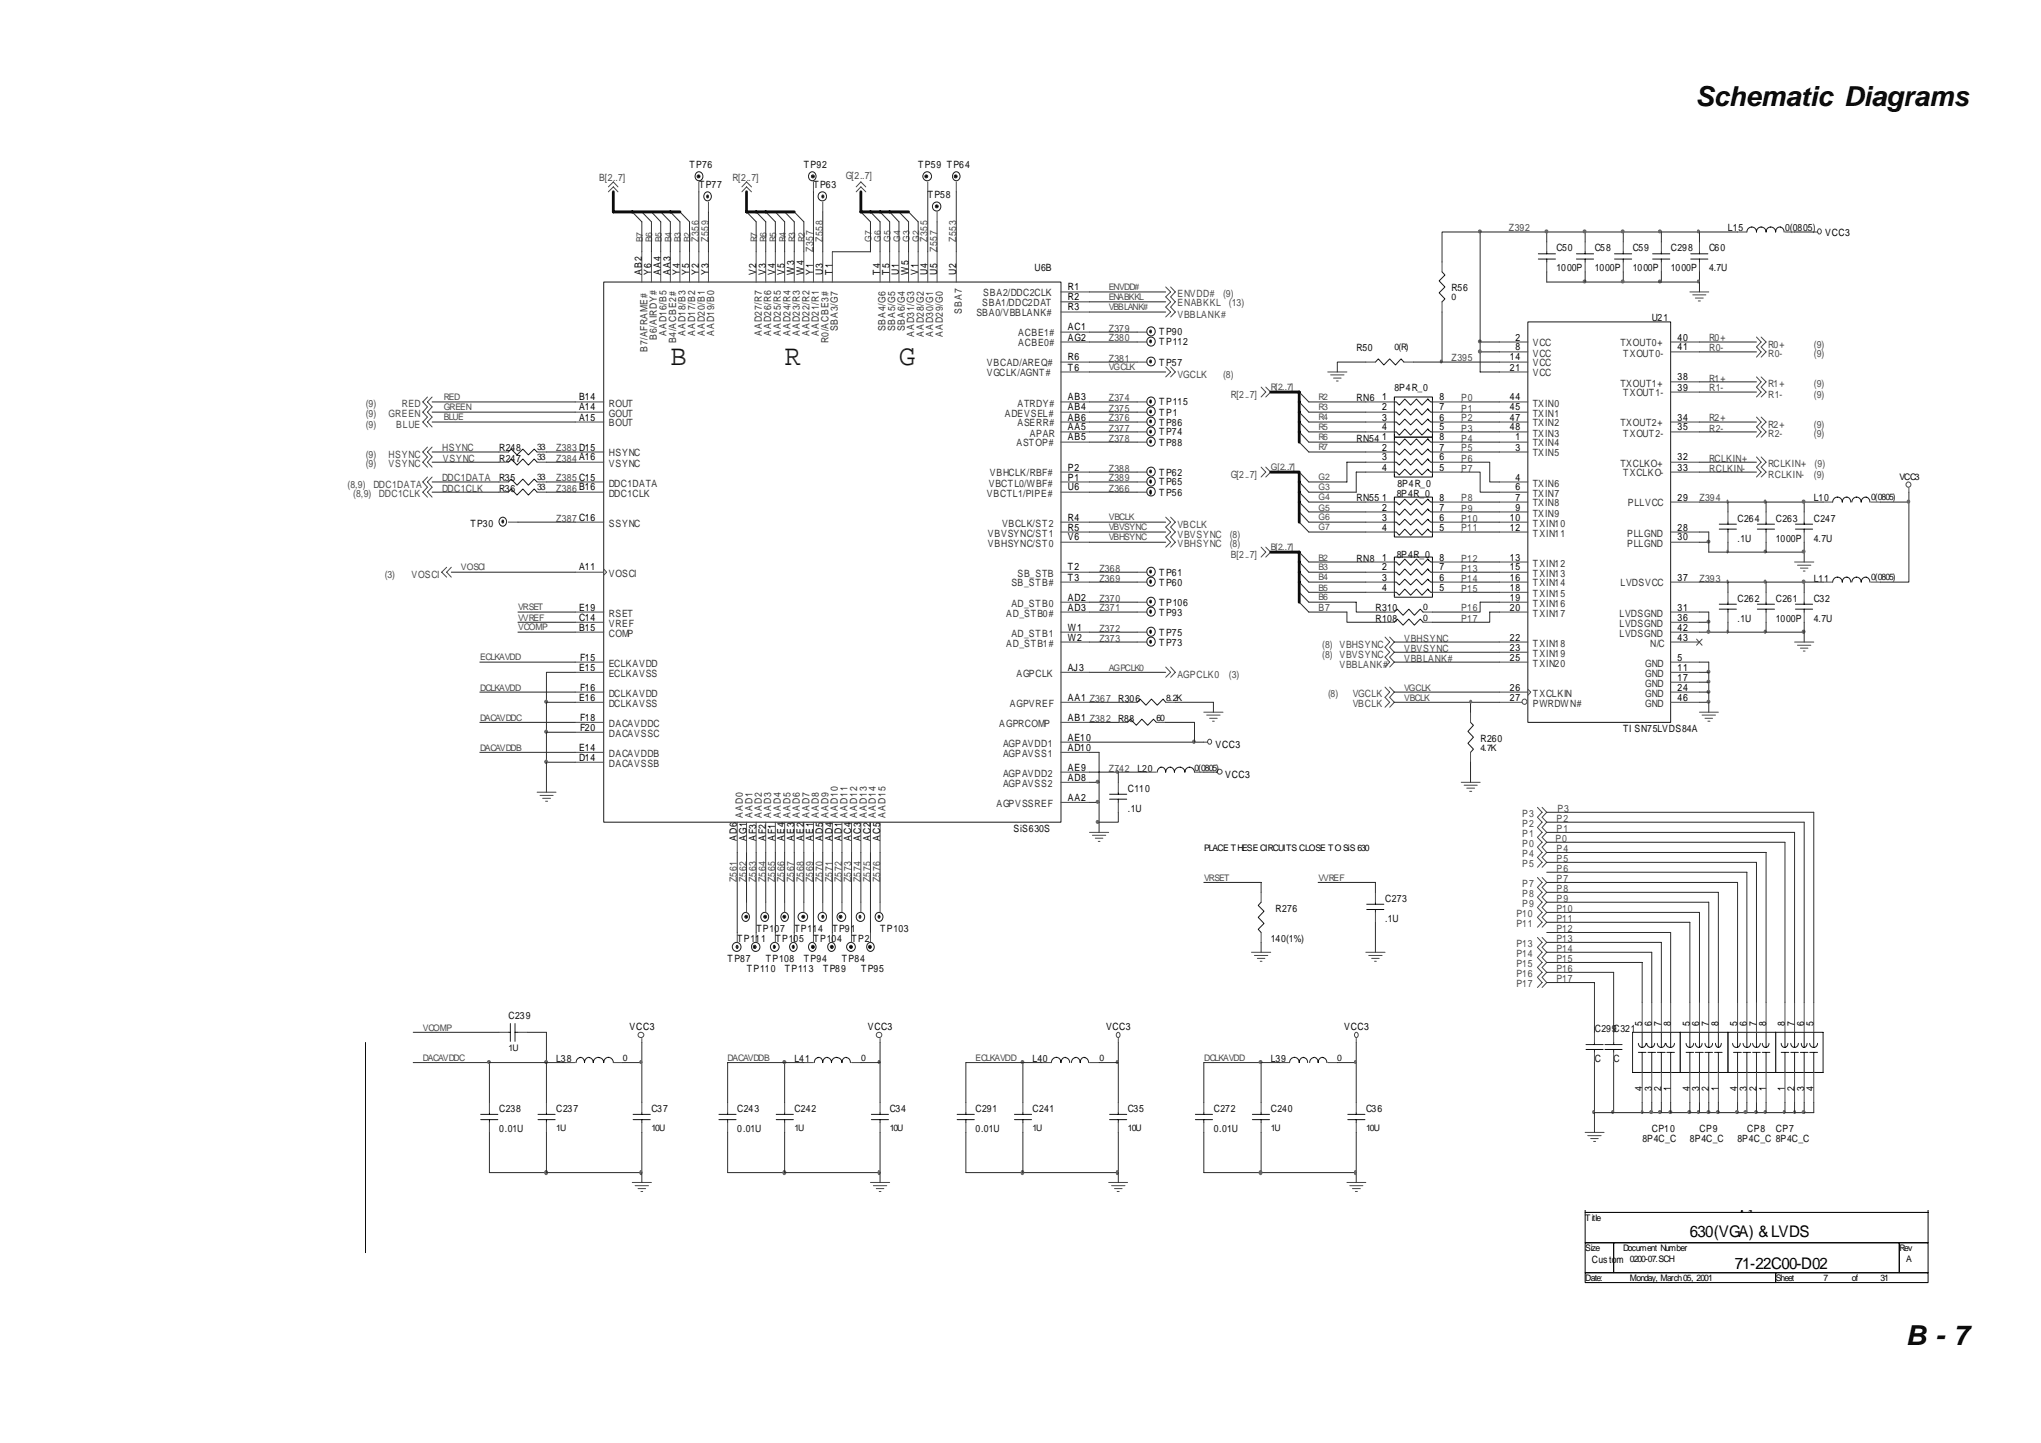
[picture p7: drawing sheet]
<svg xmlns="http://www.w3.org/2000/svg" width="297mm" height="210mm" viewBox="0 0 297 210" stroke-linecap="round" stroke-linejoin="round" font-family="sans-serif">
<defs><g id="words">
<g font-size="4.2" fill="#1b1b1b">
<text x="97.6" y="53.1">B</text>
<text x="114.2" y="53.1">R</text>
<text x="130.9" y="53.1">G</text>
</g>
<g font-size="4">
<text x="246.7" y="15.4">Schematic Diagrams</text>
<text x="277.4" y="195.6">B - 7</text>
</g>
<g font-size="2.3">
<text x="243.2" y="175.9">ÂÅ¤ Ñ ¹q ¸£</text>
<text x="245.9" y="180">630(VGA) &amp; LVDS</text>
<text x="252.5" y="184.5">71-22C00-D02</text>
</g>
<g font-size="1.5" fill="#4a4a4a">
<text x="87.2" y="26.4">B[2..7]</text>
<text x="106.6" y="26.4">R[2..7]</text>
<text x="123.1" y="26.1">G[2..7]</text>
<text x="101.7" y="35.2" transform="rotate(-90 101.7 35.2)">Z356</text>
<text x="103.1" y="35.2" transform="rotate(-90 103.1 35.2)">Z559</text>
<text x="119.7" y="35.2" transform="rotate(-90 119.7 35.2)">Z558</text>
<text x="135" y="35.2" transform="rotate(-90 135 35.2)">Z355</text>
<text x="139.2" y="35.2" transform="rotate(-90 139.2 35.2)">Z553</text>
<text x="219.6" y="33.7">Z392</text>
<text x="118.3" y="36.7" transform="rotate(-90 118.3 36.7)">Z357</text>
<text x="136.4" y="36.7" transform="rotate(-90 136.4 36.7)">Z557</text>
<text x="171.3" y="46.2">VBBLANK#</text>
<text x="171.3" y="44.6">ENABKKL</text>
<text x="171.3" y="43.3">ENVDD#</text>
<text x="178" y="43.3">(9)</text>
<text x="178.8" y="44.6">(13)</text>
<text x="161.4" y="48.2">Z379</text>
<text x="161.4" y="49.7">Z380</text>
<text x="161.4" y="52.6">Z381</text>
<text x="211.3" y="52.6">Z395</text>
<text x="248.7" y="49.7">R0+</text>
<text x="248.7" y="51.1">R0-</text>
<text x="257.3" y="50.6">R0+</text>
<text x="257.3" y="52">R0-</text>
<text x="264" y="50.6">(9)</text>
<text x="264" y="52">(9)</text>
<text x="53.2" y="59.3">(9)</text>
<text x="58.5" y="59.3">RED</text>
<text x="161.4" y="59.9">Z375</text>
<text x="161.4" y="58.4">Z374</text>
<text x="171.3" y="54.9">VGCLK</text>
<text x="178" y="54.9">(8)</text>
<text x="179.1" y="57.8">R[2..7]</text>
<text x="212.7" y="58.4">P0</text>
<text x="212.7" y="59.9">P1</text>
<text x="248.7" y="55.5">R1+</text>
<text x="248.7" y="56.9">R1-</text>
<text x="257.3" y="56.4">R1+</text>
<text x="257.3" y="57.8">R1-</text>
<text x="264" y="56.4">(9)</text>
<text x="264" y="57.8">(9)</text>
<text x="53.2" y="60.7">(9)</text>
<text x="53.2" y="62.2">(9)</text>
<text x="56.5" y="60.7">GREEN</text>
<text x="57.6" y="62.2">BLUE</text>
<text x="64.3" y="65.7">HSYNC</text>
<text x="81" y="65.7">Z383 D15</text>
<text x="161.4" y="62.8">Z377</text>
<text x="161.4" y="61.3">Z376</text>
<text x="161.4" y="64.2">Z378</text>
<text x="212.7" y="61.3">P2</text>
<text x="212.7" y="62.8">P3</text>
<text x="212.7" y="64.2">P4</text>
<text x="212.7" y="65.7">P5</text>
<text x="248.7" y="62.8">R2-</text>
<text x="248.7" y="61.3">R2+</text>
<text x="257.3" y="62.2">R2+</text>
<text x="257.3" y="63.6">R2-</text>
<text x="264" y="62.2">(9)</text>
<text x="264" y="63.6">(9)</text>
<text x="50.6" y="70.9">(8,9)</text>
<text x="53.2" y="68">(9)</text>
<text x="53.2" y="66.6">(9)</text>
<text x="54.3" y="70.9">DDC1DATA</text>
<text x="56.5" y="68">VSYNC</text>
<text x="56.5" y="66.6">HSYNC</text>
<text x="64.3" y="70">DDC1DATA</text>
<text x="64.3" y="71.5">DDC1CLK</text>
<text x="64.5" y="67.1">VSYNC</text>
<text x="81" y="70">Z385 C15</text>
<text x="81" y="67.1">Z384 A16</text>
<text x="81" y="71.5">Z386 B16</text>
<text x="161.4" y="71.5">Z366</text>
<text x="161.4" y="68.6">Z388</text>
<text x="161.4" y="70">Z389</text>
<text x="179.1" y="69.5">G[2..7]</text>
<text x="212.7" y="67.1">P6</text>
<text x="212.7" y="68.6">P7</text>
<text x="248.7" y="67.1">RCLKIN+</text>
<text x="248.7" y="68.6">RCLKIN-</text>
<text x="257.3" y="68">RCLKIN+</text>
<text x="257.3" y="69.5">RCLKIN-</text>
<text x="264" y="69.5">(9)</text>
<text x="264.1" y="68">(9)</text>
<text x="51.4" y="72.4">(8,9)</text>
<text x="55.1" y="72.4">DDC1CLK</text>
<text x="81" y="75.9">Z387 C16</text>
<text x="171.3" y="76.8">VBCLK</text>
<text x="212.7" y="72.9">P8</text>
<text x="212.7" y="74.4">P9</text>
<text x="212.7" y="75.9">P10</text>
<text x="212.7" y="77.3">P11</text>
<text x="247.3" y="72.9">Z394</text>
<text x="160" y="83.1">Z368</text>
<text x="171.3" y="79.6">VBHSYNC</text>
<text x="171.3" y="78.2">VBVSYNC</text>
<text x="179" y="79.6">(8)</text>
<text x="179" y="78.2">(8)</text>
<text x="179.1" y="81.1">B[2..7]</text>
<text x="212.7" y="81.7">P12</text>
<text x="212.7" y="83.2">P13</text>
<text x="56" y="84">(3)</text>
<text x="59.9" y="84">VOSCI</text>
<text x="160" y="87.5">Z370</text>
<text x="160" y="84.6">Z369</text>
<text x="160" y="88.9">Z371</text>
<text x="191.9" y="88.9">B7</text>
<text x="212.7" y="84.6">P14</text>
<text x="212.7" y="86.1">P15</text>
<text x="212.7" y="88.9">P16</text>
<text x="247.3" y="84.6">Z393</text>
<text x="160" y="91.9">Z372</text>
<text x="160" y="93.4">Z373</text>
<text x="192.4" y="94.2">(8) VBHSYNC</text>
<text x="192.4" y="95.7">(8) VBVSYNC</text>
<text x="204.4" y="93.4">VBHSYNC</text>
<text x="204.4" y="94.8">VBVSYNC</text>
<text x="212.7" y="90.4">P17</text>
<text x="171.3" y="98.6">AGPCLK0</text>
<text x="178.8" y="98.6">(3)</text>
<text x="193.3" y="101.4">(8)</text>
<text x="194.9" y="97.1">VBBLANK#</text>
<text x="196.9" y="101.4">VGCLK</text>
<text x="204.4" y="96.2">VBBLANK#</text>
<text x="196.9" y="102.8">VBCLK</text>
<text x="161.4" y="112.3">Z742</text>
<text x="221.6" y="118.8">P3</text>
<text x="226.5" y="119.6">P2</text>
<text x="226.7" y="118.1">P3</text>
<text x="221.6" y="120.3">P2</text>
<text x="221.6" y="121.7">P1</text>
<text x="221.6" y="123.2">P0</text>
<text x="221.6" y="124.6">P4</text>
<text x="226.4" y="122.4">P0</text>
<text x="226.5" y="123.9">P4</text>
<text x="226.5" y="125.4">P5</text>
<text x="226.5" y="121">P1</text>
<text x="107.3" y="128.4" transform="rotate(-90 107.3 128.4)">Z561</text>
<text x="108.7" y="128.4" transform="rotate(-90 108.7 128.4)">Z562</text>
<text x="110" y="128.4" transform="rotate(-90 110 128.4)">Z563</text>
<text x="111.4" y="128.4" transform="rotate(-90 111.4 128.4)">Z564</text>
<text x="112.8" y="128.4" transform="rotate(-90 112.8 128.4)">Z565</text>
<text x="114.2" y="128.4" transform="rotate(-90 114.2 128.4)">Z566</text>
<text x="115.6" y="128.4" transform="rotate(-90 115.6 128.4)">Z567</text>
<text x="117" y="128.4" transform="rotate(-90 117 128.4)">Z568</text>
<text x="118.3" y="128.4" transform="rotate(-90 118.3 128.4)">Z569</text>
<text x="119.7" y="128.4" transform="rotate(-90 119.7 128.4)">Z570</text>
<text x="121.1" y="128.4" transform="rotate(-90 121.1 128.4)">Z571</text>
<text x="122.5" y="128.4" transform="rotate(-90 122.5 128.4)">Z572</text>
<text x="123.9" y="128.4" transform="rotate(-90 123.9 128.4)">Z573</text>
<text x="125.3" y="128.4" transform="rotate(-90 125.3 128.4)">Z574</text>
<text x="126.7" y="128.4" transform="rotate(-90 126.7 128.4)">Z575</text>
<text x="128.1" y="128.4" transform="rotate(-90 128.1 128.4)">Z576</text>
<text x="221.6" y="126.1">P5</text>
<text x="221.6" y="129">P7</text>
<text x="221.6" y="130.4">P8</text>
<text x="221.6" y="131.9">P9</text>
<text x="226.5" y="131.2">P9</text>
<text x="226.5" y="128.3">P7</text>
<text x="226.5" y="129.7">P8</text>
<text x="226.5" y="126.8">P6</text>
<text x="220.7" y="133.4">P10</text>
<text x="220.7" y="134.8">P11</text>
<text x="220.7" y="137.7">P13</text>
<text x="226.5" y="134.1">P11</text>
<text x="226.5" y="132.6">P10</text>
<text x="226.5" y="135.6">P12</text>
<text x="226.5" y="137">P13</text>
<text x="220.7" y="139.2">P14</text>
<text x="220.7" y="140.6">P15</text>
<text x="220.7" y="142.1">P16</text>
<text x="220.7" y="143.6">P17</text>
<text x="226.5" y="138.5">P14</text>
<text x="226.5" y="139.9">P15</text>
<text x="226.5" y="141.4">P16</text>
<text x="226.5" y="142.8">P17</text>
</g>
<g font-size="1.5" fill="#0d0d0d">
<text x="100.4" y="24.5">TP76</text>
<text x="101.8" y="27.4">TP77</text>
<text x="117" y="24.5">TP92</text>
<text x="118.4" y="27.4">TP63</text>
<text x="133.6" y="24.5">TP59 TP64</text>
<text x="135" y="28.8">TP58</text>
<text x="251.5" y="33.7">L15</text>
<text x="259.8" y="33.7">0(0805)</text>
<text x="150.6" y="39.5">U6B</text>
<text x="226.5" y="36.6">C50</text>
<text x="226.5" y="39.5">1000P</text>
<text x="232.1" y="36.6">C58</text>
<text x="232.1" y="39.5">1000P</text>
<text x="237.6" y="36.6">C59</text>
<text x="237.6" y="39.5">1000P</text>
<text x="243.2" y="36.6">C298</text>
<text x="243.2" y="39.5">1000P</text>
<text x="248.7" y="36.6">C60</text>
<text x="248.7" y="39.5">4.7U</text>
<text x="211.3" y="42.4">R56</text>
<text x="240.4" y="46.7">U21</text>
<text x="168.7" y="48.8">TP90</text>
<text x="168.7" y="50.3">TP112</text>
<text x="168.7" y="53.2">TP57</text>
<text x="197.4" y="51.1">R50</text>
<text x="168.7" y="59">TP115</text>
<text x="197.4" y="58.4">RN6</text>
<text x="203" y="56.9">8P4R_0</text>
<text x="72.6" y="65.7">R248</text>
<text x="168.7" y="61.9">TP86</text>
<text x="168.7" y="64.8">TP88</text>
<text x="168.7" y="63.3">TP74</text>
<text x="168.7" y="60.5">TP1</text>
<text x="197.4" y="64.2">RN54</text>
<text x="72.6" y="67.1">R247</text>
<text x="72.6" y="70">R35</text>
<text x="72.6" y="71.5">R36</text>
<text x="168.7" y="70.6">TP65</text>
<text x="168.7" y="69.2">TP62</text>
<text x="203.4" y="70.8">8P4R_0</text>
<text x="68.5" y="76.6">TP30</text>
<text x="168.7" y="72.1">TP56</text>
<text x="197.4" y="72.9">RN55</text>
<text x="203.3" y="72.4">8P4R_0</text>
<text x="252.9" y="75.9">C264</text>
<text x="258.4" y="75.9">C263</text>
<text x="264" y="72.9">L10</text>
<text x="264" y="75.9">C247</text>
<text x="168.7" y="83.7">TP61</text>
<text x="197.4" y="81.7">RN8</text>
<text x="203.3" y="81.1">8P4R_0</text>
<text x="252.9" y="78.8">.1U</text>
<text x="258.4" y="78.8">1000P</text>
<text x="264" y="78.8">4.7U</text>
<text x="168.7" y="85.2">TP60</text>
<text x="168.7" y="88.1">TP106</text>
<text x="168.7" y="89.5">TP93</text>
<text x="200.2" y="88.9">R310</text>
<text x="252.9" y="87.5">C262</text>
<text x="258.4" y="87.5">C261</text>
<text x="264" y="84.6">L11</text>
<text x="264" y="87.5">C32</text>
<text x="168.7" y="92.5">TP75</text>
<text x="168.7" y="93.9">TP73</text>
<text x="200.2" y="90.4">R108</text>
<text x="252.9" y="90.4">.1U</text>
<text x="258.4" y="90.4">1000P</text>
<text x="264" y="90.4">4.7U</text>
<text x="162.8" y="105">R88</text>
<text x="162.8" y="102.1">R306</text>
<text x="215.5" y="107.9">R260</text>
<text x="236.2" y="106.4">TI SN75LVDS84A</text>
<text x="165.5" y="112.3">L20</text>
<text x="164.1" y="115.2">C110</text>
<text x="164.1" y="118.1">.1U</text>
<text x="147.5" y="121">SiS630S</text>
<text x="201.6" y="131.2">C273</text>
<text x="107.3" y="137">TP111</text>
<text x="110.1" y="135.6">TP107</text>
<text x="112.8" y="137">TP105</text>
<text x="115.6" y="135.6">TP114</text>
<text x="118.4" y="137">TP104</text>
<text x="121.2" y="135.6">TP91</text>
<text x="123.9" y="137">TP2</text>
<text x="128.1" y="135.6">TP103</text>
<text x="184.9" y="137">140(1%)</text>
<text x="185.7" y="132.6">R276</text>
<text x="201.6" y="134.1">.1U</text>
<text x="105.9" y="139.9">TP87</text>
<text x="108.7" y="141.4">TP110</text>
<text x="111.4" y="139.9">TP108</text>
<text x="114.2" y="141.4">TP113</text>
<text x="117" y="139.9">TP94</text>
<text x="119.8" y="141.4">TP89</text>
<text x="122.5" y="139.9">TP84</text>
<text x="125.3" y="141.4">TP95</text>
<text x="74" y="148.2">C239</text>
<text x="81" y="154.5">L38</text>
<text x="115.6" y="154.5">L41</text>
<text x="150.3" y="154.5">L40</text>
<text x="184.9" y="154.5">L39</text>
<text x="232.1" y="150.1">C299C321</text>
<text x="232.1" y="154.5">C</text>
<text x="234.8" y="154.5">C</text>
<text x="72.6" y="161.8">C238</text>
<text x="81" y="161.8">C237</text>
<text x="94.8" y="161.8">C37</text>
<text x="107.3" y="161.8">C243</text>
<text x="115.6" y="161.8">C242</text>
<text x="129.5" y="161.8">C34</text>
<text x="142" y="161.8">C291</text>
<text x="150.3" y="161.8">C241</text>
<text x="164.1" y="161.8">C35</text>
<text x="176.6" y="161.8">C272</text>
<text x="184.9" y="161.8">C240</text>
<text x="198.8" y="161.8">C36</text>
<text x="72.6" y="164.6">0.01U</text>
<text x="107.3" y="164.6">0.01U</text>
<text x="142" y="164.6">0.01U</text>
<text x="176.6" y="164.6">0.01U</text>
<text x="239" y="166.1">8P4C_C</text>
<text x="240.4" y="164.6">CP10</text>
<text x="245.9" y="166.1">8P4C_C</text>
<text x="247.3" y="164.6">CP9</text>
<text x="252.9" y="166.1">8P4C_C 8P4C_C</text>
<text x="254.3" y="164.6">CP8</text>
<text x="258.4" y="164.6">CP7</text>
</g>
<g font-size="1.5">
<text x="265.6" y="34.4">VCC3</text>
<text x="93.4" y="40" transform="rotate(-90 93.4 40)">AB2</text>
<text x="94.8" y="40" transform="rotate(-90 94.8 40)">Y6</text>
<text x="96.2" y="40" transform="rotate(-90 96.2 40)">AA4</text>
<text x="97.6" y="40" transform="rotate(-90 97.6 40)">AA3</text>
<text x="99" y="40" transform="rotate(-90 99 40)">Y4</text>
<text x="100.3" y="40" transform="rotate(-90 100.3 40)">Y5</text>
<text x="101.7" y="40" transform="rotate(-90 101.7 40)">Y2</text>
<text x="103.1" y="40" transform="rotate(-90 103.1 40)">Y3</text>
<text x="110" y="40" transform="rotate(-90 110 40)">V2</text>
<text x="111.4" y="40" transform="rotate(-90 111.4 40)">V3</text>
<text x="112.8" y="40" transform="rotate(-90 112.8 40)">V4</text>
<text x="114.2" y="40" transform="rotate(-90 114.2 40)">V5</text>
<text x="115.6" y="40" transform="rotate(-90 115.6 40)">W 3</text>
<text x="117" y="40" transform="rotate(-90 117 40)">W 4</text>
<text x="118.3" y="40" transform="rotate(-90 118.3 40)">Y1</text>
<text x="119.7" y="40" transform="rotate(-90 119.7 40)">U3</text>
<text x="121.1" y="40" transform="rotate(-90 121.1 40)">T 1</text>
<text x="128.1" y="40" transform="rotate(-90 128.1 40)">T 4</text>
<text x="129.4" y="40" transform="rotate(-90 129.4 40)">T 5</text>
<text x="130.8" y="40" transform="rotate(-90 130.8 40)">U1</text>
<text x="132.2" y="40" transform="rotate(-90 132.2 40)">W 5</text>
<text x="133.6" y="40" transform="rotate(-90 133.6 40)">V1</text>
<text x="135" y="40" transform="rotate(-90 135 40)">U4</text>
<text x="136.4" y="40" transform="rotate(-90 136.4 40)">U5</text>
<text x="139.2" y="40" transform="rotate(-90 139.2 40)">U2</text>
<text x="155.4" y="42.3">R1</text>
<text x="155.4" y="43.7">R2</text>
<text x="155.4" y="45.1">R3</text>
<text x="155.4" y="48.1">AC1</text>
<text x="155.4" y="49.5">AG2</text>
<text x="155.4" y="52.4">R6</text>
<text x="155.4" y="53.9">T6</text>
<text x="219.7" y="52.4">14</text>
<text x="219.7" y="53.9">21</text>
<text x="220.6" y="49.5">2</text>
<text x="220.6" y="51">8</text>
<text x="244.2" y="49.5">40</text>
<text x="244.2" y="51">41</text>
<text x="84.3" y="58.3">B14</text>
<text x="84.3" y="59.7">A14</text>
<text x="155.4" y="58.3">AB3</text>
<text x="155.4" y="59.7">AB4</text>
<text x="201.1" y="58.3">1</text>
<text x="201.1" y="59.7">2</text>
<text x="209.5" y="58.3">8</text>
<text x="209.5" y="59.7">7</text>
<text x="219.7" y="58.3">44</text>
<text x="219.7" y="59.7">45</text>
<text x="244.2" y="55.3">38</text>
<text x="244.2" y="56.8">39</text>
<text x="84.3" y="61.2">A15</text>
<text x="155.4" y="61.2">AB6</text>
<text x="155.4" y="62.6">AA5</text>
<text x="155.4" y="64.1">AB5</text>
<text x="201.1" y="61.2">3</text>
<text x="201.1" y="62.6">4</text>
<text x="201.1" y="64.1">1</text>
<text x="201.1" y="65.5">2</text>
<text x="209.5" y="61.2">6</text>
<text x="209.5" y="62.6">5</text>
<text x="209.5" y="64.1">8</text>
<text x="209.5" y="65.5">7</text>
<text x="219.7" y="61.2">47</text>
<text x="219.7" y="62.6">48</text>
<text x="220.6" y="64.1">1</text>
<text x="220.6" y="65.5">3</text>
<text x="244.2" y="61.2">34</text>
<text x="244.2" y="62.6">35</text>
<text x="155.4" y="68.5">P2</text>
<text x="155.4" y="69.9">P1</text>
<text x="155.4" y="71.3">U6</text>
<text x="201.1" y="67">3</text>
<text x="201.1" y="68.5">4</text>
<text x="209.5" y="67">6</text>
<text x="209.5" y="68.5">5</text>
<text x="220.6" y="69.9">4</text>
<text x="220.6" y="71.3">6</text>
<text x="244.2" y="67">32</text>
<text x="244.2" y="68.5">33</text>
<text x="155.4" y="75.7">R4</text>
<text x="155.4" y="77.2">R5</text>
<text x="201.1" y="72.8">1</text>
<text x="201.1" y="74.3">2</text>
<text x="201.1" y="75.7">3</text>
<text x="201.1" y="77.2">4</text>
<text x="209.5" y="72.8">8</text>
<text x="209.5" y="74.3">7</text>
<text x="209.5" y="75.7">6</text>
<text x="209.5" y="77.2">5</text>
<text x="219.7" y="75.7">10</text>
<text x="219.7" y="77.2">12</text>
<text x="220.6" y="72.8">7</text>
<text x="220.6" y="74.3">9</text>
<text x="244.2" y="72.8">29</text>
<text x="244.2" y="77.2">28</text>
<text x="84.3" y="83">A11</text>
<text x="155.4" y="78.6">V6</text>
<text x="155.4" y="83">T2</text>
<text x="201.1" y="81.5">1</text>
<text x="201.1" y="83">2</text>
<text x="209.5" y="81.5">8</text>
<text x="209.5" y="83">7</text>
<text x="219.7" y="81.5">13</text>
<text x="219.7" y="83">15</text>
<text x="244.2" y="78.6">30</text>
<text x="84.3" y="88.8">E19</text>
<text x="155.4" y="84.5">T3</text>
<text x="155.4" y="87.4">AD2</text>
<text x="155.4" y="88.8">AD3</text>
<text x="201.1" y="84.5">3</text>
<text x="201.1" y="85.9">4</text>
<text x="209.5" y="84.5">6</text>
<text x="209.5" y="85.9">5</text>
<text x="219.7" y="84.5">16</text>
<text x="219.7" y="85.9">18</text>
<text x="219.7" y="87.4">19</text>
<text x="219.7" y="88.8">20</text>
<text x="244.2" y="84.5">37</text>
<text x="244.2" y="88.8">31</text>
<text x="84.3" y="90.3">C14</text>
<text x="84.3" y="91.7">B15</text>
<text x="155.4" y="91.7">W1</text>
<text x="155.4" y="93.2">W2</text>
<text x="219.7" y="93.2">22</text>
<text x="219.7" y="94.7">23</text>
<text x="244.2" y="93.2">43</text>
<text x="244.2" y="90.3">36</text>
<text x="244.2" y="91.7">42</text>
<text x="84.3" y="97.5">E15</text>
<text x="84.3" y="101.9">E16</text>
<text x="84.4" y="96.1">F15</text>
<text x="84.4" y="100.5">F16</text>
<text x="155.4" y="97.5">AJ3</text>
<text x="155.4" y="101.9">AA1 Z367</text>
<text x="219.7" y="101.9">27</text>
<text x="219.7" y="96.1">25</text>
<text x="219.7" y="100.5">26</text>
<text x="244.2" y="101.9">46</text>
<text x="244.2" y="96.1">5</text>
<text x="244.2" y="97.5">11</text>
<text x="244.2" y="99">17</text>
<text x="244.2" y="100.5">24</text>
<text x="84.4" y="104.8">F18</text>
<text x="84.4" y="106.3">F20</text>
<text x="155.4" y="104.8">AB1 Z382</text>
<text x="155.4" y="107.7">AE10</text>
<text x="84.3" y="109.2">E14</text>
<text x="84.3" y="110.7">D14</text>
<text x="155.4" y="109.2">AD10</text>
<text x="155.4" y="112.1">AE9</text>
<text x="155.4" y="113.6">AD8</text>
<text x="176.9" y="108.8">VCC3</text>
<text x="178.3" y="113.1">VCC3</text>
<text x="155.4" y="116.5">AA2</text>
<text x="107.3" y="122.3" transform="rotate(-90 107.3 122.3)">AD6</text>
<text x="108.7" y="122.3" transform="rotate(-90 108.7 122.3)">AG1</text>
<text x="110" y="122.3" transform="rotate(-90 110 122.3)">AF3</text>
<text x="111.4" y="122.3" transform="rotate(-90 111.4 122.3)">AF2</text>
<text x="112.8" y="122.3" transform="rotate(-90 112.8 122.3)">AF1</text>
<text x="114.2" y="122.3" transform="rotate(-90 114.2 122.3)">AE4</text>
<text x="115.6" y="122.3" transform="rotate(-90 115.6 122.3)">AE3</text>
<text x="117" y="122.3" transform="rotate(-90 117 122.3)">AE2</text>
<text x="118.3" y="122.3" transform="rotate(-90 118.3 122.3)">AE1</text>
<text x="119.7" y="122.3" transform="rotate(-90 119.7 122.3)">AD5</text>
<text x="121.1" y="122.3" transform="rotate(-90 121.1 122.3)">AD4</text>
<text x="122.5" y="122.3" transform="rotate(-90 122.5 122.3)">AD1</text>
<text x="123.9" y="122.3" transform="rotate(-90 123.9 122.3)">AC4</text>
<text x="125.3" y="122.3" transform="rotate(-90 125.3 122.3)">AC3</text>
<text x="126.7" y="122.3" transform="rotate(-90 126.7 122.3)">AC2</text>
<text x="128.1" y="122.3" transform="rotate(-90 128.1 122.3)">AC5</text>
<text x="91.6" y="149.8">VCC3</text>
<text x="126.3" y="149.8">VCC3</text>
<text x="161" y="149.8">VCC3</text>
<text x="195.6" y="149.8">VCC3</text>
<text x="239" y="149.2" transform="rotate(-90 239 149.2)">5</text>
<text x="240.4" y="149.2" transform="rotate(-90 240.4 149.2)">6</text>
<text x="241.7" y="149.2" transform="rotate(-90 241.7 149.2)">7</text>
<text x="243.1" y="149.2" transform="rotate(-90 243.1 149.2)">8</text>
<text x="245.9" y="149.2" transform="rotate(-90 245.9 149.2)">5</text>
<text x="247.3" y="149.2" transform="rotate(-90 247.3 149.2)">6</text>
<text x="248.7" y="149.2" transform="rotate(-90 248.7 149.2)">7</text>
<text x="250.1" y="149.2" transform="rotate(-90 250.1 149.2)">8</text>
<text x="252.8" y="149.2" transform="rotate(-90 252.8 149.2)">5</text>
<text x="254.2" y="149.2" transform="rotate(-90 254.2 149.2)">6</text>
<text x="255.6" y="149.2" transform="rotate(-90 255.6 149.2)">7</text>
<text x="257" y="149.2" transform="rotate(-90 257 149.2)">8</text>
<text x="259.8" y="149.2" transform="rotate(-90 259.8 149.2)">8</text>
<text x="261.2" y="149.2" transform="rotate(-90 261.2 149.2)">7</text>
<text x="262.6" y="149.2" transform="rotate(-90 262.6 149.2)">6</text>
<text x="263.9" y="149.2" transform="rotate(-90 263.9 149.2)">5</text>
<text x="239" y="158.6" transform="rotate(-90 239 158.6)">4</text>
<text x="240.4" y="158.6" transform="rotate(-90 240.4 158.6)">3</text>
<text x="241.7" y="158.6" transform="rotate(-90 241.7 158.6)">2</text>
<text x="243.1" y="158.6" transform="rotate(-90 243.1 158.6)">1</text>
<text x="245.9" y="158.6" transform="rotate(-90 245.9 158.6)">4</text>
<text x="247.3" y="158.6" transform="rotate(-90 247.3 158.6)">3</text>
<text x="248.7" y="158.6" transform="rotate(-90 248.7 158.6)">2</text>
<text x="250.1" y="158.6" transform="rotate(-90 250.1 158.6)">1</text>
<text x="252.8" y="158.6" transform="rotate(-90 252.8 158.6)">4</text>
<text x="254.2" y="158.6" transform="rotate(-90 254.2 158.6)">3</text>
<text x="255.6" y="158.6" transform="rotate(-90 255.6 158.6)">2</text>
<text x="257" y="158.6" transform="rotate(-90 257 158.6)">1</text>
<text x="259.8" y="158.6" transform="rotate(-90 259.8 158.6)">1</text>
<text x="261.2" y="158.6" transform="rotate(-90 261.2 158.6)">2</text>
<text x="262.6" y="158.6" transform="rotate(-90 262.6 158.6)">3</text>
<text x="263.9" y="158.6" transform="rotate(-90 263.9 158.6)">4</text>
<text x="231.7" y="183.7">Custom 0200-07.SCH</text>
</g>
<g font-size="1.5" fill="#343434">
<text x="140" y="45.7" transform="rotate(-90 140 45.7)">SBA7</text>
<text x="142.1" y="46">SBA0/VBBLANK#</text>
<text x="142.9" y="44.6">SBA1/DDC2DAT</text>
<text x="143.1" y="43.1">SBA2/DDC2CLK</text>
<text x="94.2" y="51.2" transform="rotate(-90 94.2 51.2)">B7/AFRAME#</text>
<text x="95.6" y="49.5" transform="rotate(-90 95.6 49.5)">B6/AIRDY#</text>
<text x="97" y="48.9" transform="rotate(-90 97 48.9)">AAD16/B5</text>
<text x="98.4" y="49.9" transform="rotate(-90 98.4 49.9)">B4/ACBE2#</text>
<text x="99.8" y="48.9" transform="rotate(-90 99.8 48.9)">AAD18/B3</text>
<text x="101.2" y="48.9" transform="rotate(-90 101.2 48.9)">AAD17/B2</text>
<text x="102.6" y="48.9" transform="rotate(-90 102.6 48.9)">AAD20/B1</text>
<text x="104" y="48.9" transform="rotate(-90 104 48.9)">AAD19/B0</text>
<text x="110.9" y="48.9" transform="rotate(-90 110.9 48.9)">AAD27/R7</text>
<text x="112.2" y="48.9" transform="rotate(-90 112.2 48.9)">AAD26/R6</text>
<text x="113.6" y="48.9" transform="rotate(-90 113.6 48.9)">AAD25/R5</text>
<text x="115" y="48.9" transform="rotate(-90 115 48.9)">AAD24/R4</text>
<text x="116.4" y="48.9" transform="rotate(-90 116.4 48.9)">AAD23/R3</text>
<text x="117.8" y="48.9" transform="rotate(-90 117.8 48.9)">AAD22/R2</text>
<text x="119.2" y="48.9" transform="rotate(-90 119.2 48.9)">AAD21/R1</text>
<text x="120.6" y="49.9" transform="rotate(-90 120.6 49.9)">R0/ACBE3#</text>
<text x="121.9" y="48.2" transform="rotate(-90 121.9 48.2)">SBA3/G7</text>
<text x="128.9" y="48.2" transform="rotate(-90 128.9 48.2)">SBA4/G6</text>
<text x="130.3" y="48.2" transform="rotate(-90 130.3 48.2)">SBA5/G5</text>
<text x="131.7" y="48.2" transform="rotate(-90 131.7 48.2)">SBA6/G4</text>
<text x="133" y="49" transform="rotate(-90 133 49)">AAD31/G3</text>
<text x="134.4" y="49" transform="rotate(-90 134.4 49)">AAD28/G2</text>
<text x="135.8" y="49" transform="rotate(-90 135.8 49)">AAD30/G1</text>
<text x="137.2" y="49" transform="rotate(-90 137.2 49)">AAD29/G0</text>
<text x="143.6" y="53.3">VBCAD/AREQ#</text>
<text x="148.2" y="48.9">ACBE1#</text>
<text x="148.2" y="50.4">ACBE0#</text>
<text x="223.1" y="50.4">VCC</text>
<text x="223.1" y="51.9">VCC</text>
<text x="223.1" y="53.3">VCC</text>
<text x="235.8" y="50.4">TXOUT0+</text>
<text x="236.2" y="51.9">TXOUT0-</text>
<text x="88.6" y="59.1">ROUT</text>
<text x="143.6" y="54.7">VGCLK/AGNT#</text>
<text x="148.1" y="59.1">ATRDY#</text>
<text x="223.1" y="59.1">TXIN0</text>
<text x="223.1" y="54.7">VCC</text>
<text x="235.8" y="56.2">TXOUT1+</text>
<text x="236.2" y="57.7">TXOUT1-</text>
<text x="88.6" y="60.6">GOUT</text>
<text x="88.6" y="62">BOUT</text>
<text x="146.2" y="60.6">ADEVSEL#</text>
<text x="147.9" y="64.9">ASTOP#</text>
<text x="148.1" y="62">ASERR#</text>
<text x="149.9" y="63.5">APAR</text>
<text x="223.1" y="60.6">TXIN1</text>
<text x="223.1" y="62">TXIN2</text>
<text x="223.1" y="63.5">TXIN3</text>
<text x="223.1" y="64.9">TXIN4</text>
<text x="235.8" y="62">TXOUT2+</text>
<text x="236.2" y="63.5">TXOUT2-</text>
<text x="88.6" y="66.4">HSYNC</text>
<text x="88.6" y="67.9">VSYNC</text>
<text x="88.6" y="70.8">DDC1DATA</text>
<text x="143.9" y="70.8">VBCTL0/WBF#</text>
<text x="144" y="69.3">VBHCLK/RBF#</text>
<text x="223.1" y="70.8">TXIN6</text>
<text x="223.1" y="66.4">TXIN5</text>
<text x="235.8" y="67.9">TXCLKO+</text>
<text x="236.2" y="69.3">TXCLKO-</text>
<text x="88.6" y="72.2">DDC1CLK</text>
<text x="88.6" y="76.6">SSYNC</text>
<text x="143.6" y="72.2">VBCTL1/PIPE#</text>
<text x="145.9" y="76.6">VBCLK/ST2</text>
<text x="223.1" y="72.2">TXIN7</text>
<text x="223.1" y="73.7">TXIN8</text>
<text x="223.1" y="75.1">TXIN9</text>
<text x="223.1" y="76.6">TXIN10</text>
<text x="236.9" y="73.7">PLLVCC</text>
<text x="88.6" y="83.9">VOSCI</text>
<text x="143.7" y="78.1">VBVSYNC/ST1</text>
<text x="143.7" y="79.5">VBHSYNC/ST0</text>
<text x="148.1" y="83.9">SB_STB</text>
<text x="223.1" y="78.1">TXIN11</text>
<text x="223.1" y="82.4">TXIN12</text>
<text x="223.1" y="83.9">TXIN13</text>
<text x="236.8" y="78.1">PLLGND</text>
<text x="236.8" y="79.5">PLLGND</text>
<text x="88.6" y="89.7">RSET</text>
<text x="146.4" y="89.7">AD_STB0#</text>
<text x="147.2" y="85.3">SB_STB#</text>
<text x="147.2" y="88.2">AD_STB0</text>
<text x="223.1" y="85.3">TXIN14</text>
<text x="223.1" y="86.8">TXIN15</text>
<text x="223.1" y="88.2">TXIN16</text>
<text x="223.1" y="89.7">TXIN17</text>
<text x="235.7" y="89.7">LVDSGND</text>
<text x="235.8" y="85.3">LVDSVCC</text>
<text x="88.6" y="91.2">VREF</text>
<text x="88.6" y="92.6">COMP</text>
<text x="146.4" y="94.1">AD_STB1#</text>
<text x="147.2" y="92.6">AD_STB1</text>
<text x="223.1" y="94.1">TXIN18</text>
<text x="223.1" y="95.5">TXIN19</text>
<text x="235.7" y="91.2">LVDSGND</text>
<text x="235.7" y="92.6">LVDSGND</text>
<text x="240.1" y="94.1">N/C</text>
<text x="88.6" y="97">ECLKAVDD</text>
<text x="88.6" y="98.4">ECLKAVSS</text>
<text x="88.6" y="101.4">DCLKAVDD</text>
<text x="147.9" y="98.4">AGPCLK</text>
<text x="223.1" y="97">TXIN20</text>
<text x="223.1" y="101.4">TXCLKIN</text>
<text x="239.4" y="97">GND</text>
<text x="239.4" y="98.4">GND</text>
<text x="239.4" y="99.9">GND</text>
<text x="239.4" y="101.4">GND</text>
<text x="88.6" y="102.8">DCLKAVSS</text>
<text x="88.6" y="105.7">DACAVDDC</text>
<text x="88.6" y="107.2">DACAVSSC</text>
<text x="145.4" y="105.7">AGPRCOMP</text>
<text x="147" y="102.8">AGPVREF</text>
<text x="223.1" y="102.8">PWRDWN#</text>
<text x="239.4" y="102.8">GND</text>
<text x="88.6" y="110.1">DACAVDDB</text>
<text x="88.6" y="111.5">DACAVSSB</text>
<text x="146" y="108.6">AGPAVDD1</text>
<text x="146" y="110.1">AGPAVSS1</text>
<text x="146" y="113">AGPAVDD2</text>
<text x="108.1" y="118.9" transform="rotate(-90 108.1 118.9)">AAD0</text>
<text x="109.5" y="118.9" transform="rotate(-90 109.5 118.9)">AAD1</text>
<text x="110.9" y="118.9" transform="rotate(-90 110.9 118.9)">AAD2</text>
<text x="112.2" y="118.9" transform="rotate(-90 112.2 118.9)">AAD3</text>
<text x="113.6" y="118.9" transform="rotate(-90 113.6 118.9)">AAD4</text>
<text x="115" y="118.9" transform="rotate(-90 115 118.9)">AAD5</text>
<text x="116.4" y="118.9" transform="rotate(-90 116.4 118.9)">AAD6</text>
<text x="117.8" y="118.9" transform="rotate(-90 117.8 118.9)">AAD7</text>
<text x="119.2" y="118.9" transform="rotate(-90 119.2 118.9)">AAD8</text>
<text x="120.6" y="118.9" transform="rotate(-90 120.6 118.9)">AAD9</text>
<text x="121.9" y="118.9" transform="rotate(-90 121.9 118.9)">AAD10</text>
<text x="123.3" y="118.9" transform="rotate(-90 123.3 118.9)">AAD11</text>
<text x="124.7" y="118.9" transform="rotate(-90 124.7 118.9)">AAD12</text>
<text x="126.1" y="118.9" transform="rotate(-90 126.1 118.9)">AAD13</text>
<text x="127.5" y="118.9" transform="rotate(-90 127.5 118.9)">AAD14</text>
<text x="128.9" y="118.9" transform="rotate(-90 128.9 118.9)">AAD15</text>
<text x="145" y="117.4">AGPVSSREF</text>
<text x="146" y="114.4">AGPAVSS2</text>
</g>
<g font-size="1.3" fill="#4a4a4a">
<text x="93.5" y="35.2" transform="rotate(-90 93.5 35.2)">B7</text>
<text x="94.9" y="35.2" transform="rotate(-90 94.9 35.2)">B6</text>
<text x="96.3" y="35.2" transform="rotate(-90 96.3 35.2)">B5</text>
<text x="97.7" y="35.2" transform="rotate(-90 97.7 35.2)">B4</text>
<text x="99.1" y="35.2" transform="rotate(-90 99.1 35.2)">B3</text>
<text x="100.5" y="35.2" transform="rotate(-90 100.5 35.2)">B2</text>
<text x="110.2" y="35.2" transform="rotate(-90 110.2 35.2)">R7</text>
<text x="111.6" y="35.2" transform="rotate(-90 111.6 35.2)">R6</text>
<text x="113" y="35.2" transform="rotate(-90 113 35.2)">R5</text>
<text x="114.4" y="35.2" transform="rotate(-90 114.4 35.2)">R4</text>
<text x="115.7" y="35.2" transform="rotate(-90 115.7 35.2)">R3</text>
<text x="117.1" y="35.2" transform="rotate(-90 117.1 35.2)">R2</text>
<text x="126.8" y="35.2" transform="rotate(-90 126.8 35.2)">G7</text>
<text x="128.2" y="35.2" transform="rotate(-90 128.2 35.2)">G6</text>
<text x="129.6" y="35.2" transform="rotate(-90 129.6 35.2)">G5</text>
<text x="131" y="35.2" transform="rotate(-90 131 35.2)">G4</text>
<text x="132.4" y="35.2" transform="rotate(-90 132.4 35.2)">G3</text>
<text x="133.8" y="35.2" transform="rotate(-90 133.8 35.2)">G2</text>
<text x="161.4" y="43.7">ENABKKL</text>
<text x="161.4" y="45.1">VBBLANK#</text>
<text x="161.4" y="42.2">ENVDD#</text>
<text x="161.4" y="53.9">VGCLK</text>
<text x="64.6" y="58.2">RED</text>
<text x="64.6" y="59.7">GREEN</text>
<text x="184.9" y="56.8">R[2..7]</text>
<text x="191.9" y="58.2">R2</text>
<text x="191.9" y="59.7">R3</text>
<text x="64.6" y="61.1">BLUE</text>
<text x="191.9" y="61.1">R4</text>
<text x="191.9" y="64.1">R6</text>
<text x="191.9" y="62.6">R5</text>
<text x="191.9" y="65.5">R7</text>
<text x="184.9" y="68.4">G[2..7]</text>
<text x="191.9" y="71.3">G3</text>
<text x="191.9" y="69.9">G2</text>
<text x="161.4" y="77.1">VBVSYNC</text>
<text x="161.4" y="75.7">VBCLK</text>
<text x="191.9" y="74.3">G5</text>
<text x="191.9" y="75.7">G6</text>
<text x="191.9" y="72.8">G4</text>
<text x="191.9" y="77.1">G7</text>
<text x="67.1" y="83">VOSCI</text>
<text x="161.4" y="78.6">VBHSYNC</text>
<text x="184.9" y="80.1">B[2..7]</text>
<text x="191.9" y="83">B3</text>
<text x="191.9" y="81.5">B2</text>
<text x="75.4" y="88.8">VRSET</text>
<text x="191.9" y="85.9">B5</text>
<text x="191.9" y="87.3">B6</text>
<text x="191.9" y="84.4">B4</text>
<text x="75.4" y="91.7">VCOMP</text>
<text x="75.4" y="90.3">VVREF</text>
<text x="69.9" y="96.1">ECLKAVDD</text>
<text x="69.9" y="100.5">DCLKAVDD</text>
<text x="161.4" y="97.5">AGPCLK0</text>
<text x="204.4" y="100.5">VGCLK</text>
<text x="204.4" y="101.9">VBCLK</text>
<text x="69.9" y="104.8">DACAVDDC</text>
<text x="69.9" y="109.2">DACAVDDB</text>
<text x="175.2" y="128.1">VRSET</text>
<text x="191.9" y="128.1">VVREF</text>
<text x="61.5" y="150">VCOMP</text>
<text x="61.5" y="154.3">DACAVDDC</text>
<text x="105.9" y="154.3">DACAVDDB</text>
<text x="142" y="154.3">ECLKAVDD</text>
<text x="175.2" y="154.3">DCLKAVDD</text>
</g>
<g font-size="1.3" fill="#0d0d0d">
<text x="211.3" y="43.7">0</text>
<text x="203" y="50.9">0(R)</text>
<text x="78.2" y="65.5">33</text>
<text x="78.2" y="67">33</text>
<text x="78.2" y="69.9">33</text>
<text x="78.2" y="71.3">33</text>
<text x="272.3" y="72.8">0(0805)</text>
<text x="207.1" y="88.8">0</text>
<text x="272.3" y="84.4">0(0805)</text>
<text x="207.1" y="90.3">0</text>
<text x="169.7" y="101.9">8.2K</text>
<text x="168.3" y="104.8">60</text>
<text x="173.8" y="112.1">0(0805)</text>
<text x="215.5" y="109.2">4.7K</text>
<text x="74" y="152.8">1U</text>
<text x="90.7" y="154.3">0</text>
<text x="125.3" y="154.3">0</text>
<text x="160" y="154.3">0</text>
<text x="194.6" y="154.3">0</text>
<text x="81" y="164.5">1U</text>
<text x="94.8" y="164.5">10U</text>
<text x="115.6" y="164.5">1U</text>
<text x="129.5" y="164.5">10U</text>
<text x="150.3" y="164.5">1U</text>
<text x="164.1" y="164.5">10U</text>
<text x="184.9" y="164.5">1U</text>
<text x="198.8" y="164.5">10U</text>
</g>
<g font-size="1.3">
<text x="276.5" y="69.9">VCC3</text>
<text x="175.2" y="123.7">PLACE THESE CIRCUITS CLOSE TO SiS 630</text>
<text x="230.7" y="177.6">Title</text>
<text x="230.7" y="182">Size</text>
<text x="236.2" y="182">Document Number</text>
<text x="276.5" y="182">Rev</text>
<text x="277.4" y="183.6">A</text>
<text x="230.7" y="186.3">Date:</text>
<text x="237.2" y="186.3">Monday, March 05, 2001</text>
<text x="258.4" y="186.3">Sheet</text>
<text x="265.4" y="186.3">7</text>
<text x="269.5" y="186.3">of</text>
<text x="273.7" y="186.3">31</text>
</g>
</g></defs>
<path d="M230.7 173.5h49.9v2.9h-49.9zM230.7 176.4h49.9v4.4h-49.9zM230.7 180.8h4.1v4.3h-4.1zM230.7 185.1h27.7v1.5h-27.7zM234.8 180.8h41.6v4.3h-41.6zM258.4 185.1h22.2v1.5h-22.2zM276.4 180.8h4.2v4.3h-4.2z" fill="none" stroke="#000" stroke-width=".15"/>
<g fill="none" stroke="#4a4a4a" stroke-width=".15">
<path d="M88.5 27.2l.8-.7 .6 .7M88.5 27.9l.8-.7 .6 .7M108 27.2l.6-.7 .8 .7M108 27.9l.6-.7 .8 .7M124.6 27.2l.7-.7 .7 .7M124.6 27.9l.7-.7 .7 .7M264 33.7h.5M264.7 33.3a.34 .34 0 0 1 .4 .4 .34 .34 0 0 1-.4 .3 .48 .48 0 0 1 0-.7zM62.2 57.7l-.7 .8 .7 .7-.7 .8 .7 .7-.7 .7 .7 .7M62.9 57.7l-.7 .8 .7 .7-.7 .8 .7 .7-.7 .7 .7 .7M169.7 53.4l.7 .7-.7 .7M169.7 41.7l.7 .8-.7 .7 .7 .7-.7 .8 .7 .7-.7 .7"/>
<path d="M170.4 53.4l.6 .7-.6 .7M170.4 41.7l.6 .8-.6 .7 .6 .7-.6 .8 .6 .7-.6 .7M183.5 56.3l.7 .7-.7 .7M184.2 56.3l.7 .7-.7 .7M193.2 54.1h2.8M193.7 54.5h1.9M194.1 55h1.1M194.5 55.4h.3M245.9 42.5h2.8M246.4 42.9h1.9M246.7 43.4h1.2M247.2 43.8h.3"/>
<path d="M255.6 49l.7 .7-.7 .8 .7 .7-.7 .7M255.6 54.8l.7 .7-.7 .8 .7 .7-.7 .7M256.3 49l.7 .7-.7 .8 .7 .7-.7 .7M256.3 54.8l.7 .7-.7 .8 .7 .7-.7 .7M62.2 65l-.7 .8 .7 .7-.7 .7 .7 .8M62.2 69.4l-.7 .7 .7 .8-.7 .7 .7 .7M62.9 65l-.7 .8 .7 .7-.7 .7 .7 .8M62.9 69.4l-.7 .7 .7 .8-.7 .7 .7 .7M169.7 75.2l.7 .8-.7 .7 .7 .7-.7 .7 .7 .8-.7 .7M170.4 75.2l.6 .8-.6 .7 .6 .7-.6 .7 .6 .8-.6 .7M183.5 79.6l.7 .7-.7 .7M183.5 68l.7 .7-.7 .7"/>
<path d="M184.2 68l.7 .7-.7 .7M184.2 79.6l.7 .7-.7 .7M243.1 73h4.2M255.6 60.7l.7 .7-.7 .7 .7 .7-.7 .8M255.6 66.5l.7 .7-.7 .8 .7 .7-.7 .7M256.3 60.7l.7 .7-.7 .7 .7 .7-.7 .8M256.3 66.5l.7 .7-.7 .8 .7 .7-.7 .7M277.8 71v.6M65 82.5l-.7 .7 .7 .8M65.7 82.5l-.7 .7 .7 .8M169.7 97l.7 .8-.7 .7M170.4 97l.6 .8-.6 .7"/>
<path d="M201.6 92.7l.6 .7-.6 .8 .6 .7-.6 .7 .6 .7-.6 .7M201.6 100l.6 .7-.6 .7 .6 .8-.6 .7M202.2 92.7l.7 .7-.7 .8 .7 .7-.7 .7 .7 .7-.7 .7M202.2 100l.7 .7-.7 .7 .7 .8-.7 .7M243.1 93.4h4.2M261.2 93.4h2.8M261.2 81.8h2.8M261.6 93.9h1.9M261.6 82.2h1.9M262 94.3h1.1M262 82.6h1.1M262.4 94.7h.3"/>
<path d="M262.4 83.1h.3M78.2 115.2h2.7M78.6 115.7h1.9M79 116.1h1.1M79.4 116.6h.3M175.2 103.6h2.8M175.2 108h.5M175.6 104h2M176 104.5h1.1M176.5 104.9h.2M176.6 112.3h.5M212.7 113.8h2.7"/>
<path d="M213.1 114.2h1.9M213.5 114.6h1.1M213.9 115.1h.3M223.8 117.4l.6 .8-.6 .7 .6 .7-.6 .8 .6 .7-.6 .7 .6 .7-.6 .7 .6 .8-.6 .7 .6 .7-.6 .8M224.4 117.4l.7 .8-.7 .7 .7 .7-.7 .8 .7 .7-.7 .7 .7 .7-.7 .7 .7 .8-.7 .7 .7 .7-.7 .8M247.3 103.6h2.8M247.7 104h2M248.1 104.5h1.1M248.6 104.9h.3M158.6 121.1h2.8M159 121.5h1.9M159.4 121.9h1.1"/>
<path d="M159.8 122.4h.3M182.1 138.5h2.8M182.6 139h1.9M183 139.4h1.1M183.4 139.8h.3M198.8 138.5h2.8M199.2 139h1.9M199.6 139.4h1.1M200 139.8h.3M223.8 127.6l.6 .8-.6 .7 .6 .7-.6 .7 .6 .7-.6 .8 .6 .7-.6 .7 .6 .8-.6 .7M223.8 136.4l.6 .7-.6 .7 .6 .7-.6 .8 .6 .7-.6 .7 .6 .7-.6 .8 .6 .7-.6 .7M224.4 127.6l.7 .8-.7 .7 .7 .7-.7 .7 .7 .7-.7 .8 .7 .7-.7 .7 .7 .8-.7 .7"/>
<path d="M224.4 136.4l.7 .7-.7 .7 .7 .7-.7 .8 .7 .7-.7 .7 .7 .7-.7 .8 .7 .7-.7 .7M93.4 151.1v.5M128.1 151.1v.5M162.6 150.2a.34 .34 0 0 1 .4 .3 .34 .34 0 0 1-.4 .4 .45 .45 0 0 1 0-.7zM162.8 151.1v.5M197.3 150.2a.34 .34 0 0 1 .4 .3 .34 .34 0 0 1-.4 .4 .48 .48 0 0 1 0-.7zM197.4 151.1v.5M92 172h2.8M92.4 172.5h2M92.9 172.9h1.1M93.3 173.3h.2M126.7 172h2.8"/>
<path d="M127.1 172.5h2M127.5 172.9h1.1M128 173.3h.2M161.4 172h2.7M161.8 172.5h1.9M162.2 172.9h1.1M162.6 173.3h.3M196 172h2.8M196.4 172.5h2M196.8 172.9h1.2M197.3 173.3h.2M230.7 164.7h2.7"/>
<path d="M231.1 165.2h1.9M231.5 165.6h1.1M231.9 166h.3"/>
<circle cx="277.7" cy="70.5" r=".37"/>
<circle cx="176" cy="107.9" r=".33"/>
<circle cx="177.5" cy="112.3" r=".36"/>
<circle cx="93.3" cy="150.5" r=".41"/>
<circle cx="127.9" cy="150.5" r=".39"/>
</g>
<path d="M222.4 46.8h20.7v58.3h-20.7z" fill="none" stroke="#1b1b1b" stroke-width=".15"/>
<circle cx="221.9" cy="102.1" r=".37" fill="#fff" stroke="#4a4a4a" stroke-width=".15"/>
<g fill="none" stroke="#4a4a4a" stroke-width=".15">
<path d="M93.4 36.6v4.4M94.8 36.6v4.4M96.2 36.6v4.4M97.6 36.6v4.4M99 36.6v4.4M100.4 36.6v4.4M101.7 26.5v1.4M101.7 36.6v4.4M103.1 29.4v1.4M103.1 36.6v4.4M110 36.6v4.4M111.4 36.6v4.4"/>
<path d="M112.8 36.6v4.4M114.2 36.6v4.4M115.6 36.6v4.4M117 36.6v4.4M118.4 26.5v1.4M118.4 36.6v4.4M119.7 29.4v1.4M119.7 36.6v4.4M121.1 36.6v4.4M128.1 36.6v4.4M129.5 36.6v4.4M130.8 36.6v4.4"/>
<path d="M132.2 36.6v4.4M133.6 36.6v4.4M135 26.5v1.4M135 36.6v4.4M136.4 30.8v1.5M136.4 36.6v4.4M139.2 26.5v1.4M139.2 36.6v4.4M209.9 38.1v1.4M225.1 35.2v1.4M225.1 38.1v1.4M230.7 35.2v1.4"/>
<path d="M230.7 38.1v1.4M236.2 35.2v1.4M236.2 38.1v1.4M241.8 35.2v1.4M241.8 38.1v1.4M247.3 35.2v1.4M247.3 38.1v1.4M252.9 33.7h1.3M259.8 33.7h1.4M83.7 58.5h4.2M83.7 60h4.2M154.4 58.5h4.2"/>
<path d="M154.4 60h4.2M154.4 49.7h4.2M154.4 52.7h4.2M154.4 54.1h4.2M154.4 48.3h4.2M154.4 42.5h4.2M154.4 43.9h4.2M154.4 45.4h4.2M165.5 58.5h1.4M165.5 60h1.4M165.5 49.7h1.4M165.5 52.7h1.4"/>
<path d="M165.5 48.3h1.4M198.8 58.5h4.1M198.8 60h4.1M198.8 52.7h1.4M204.3 52.7h1.4M208.5 58.5h4.2M208.5 60h4.2M209.9 43.9v1.5M218.2 58.5h4.2M218.2 60h4.2M218.2 49.7h4.2M218.2 51.2h4.2"/>
<path d="M218.2 52.7h4.2M218.2 54.1h4.2M243.1 49.7h4.2M243.1 51.2h4.2M243.1 55.5h4.2M243.1 57h4.2M72.6 70.1h1.4M72.6 71.6h1.4M72.6 65.8h1.4M72.6 67.2h1.4M74 76h1.4M78.2 70.1h1.3"/>
<path d="M78.2 71.6h1.3M78.2 65.8h1.3M78.2 67.2h1.3M83.7 70.1h4.2M83.7 71.6h4.2M83.7 76h4.2M83.7 61.4h4.2M83.7 65.8h4.2M83.7 67.2h4.2M154.4 70.1h4.2M154.4 71.6h4.2M154.4 76h4.2"/>
<path d="M154.4 77.4h4.2M154.4 61.4h4.2M154.4 62.8h4.2M154.4 64.3h4.2M154.4 78.9h4.2M154.4 68.7h4.2M165.5 70.1h1.4M165.5 71.6h1.4M165.5 61.4h1.4M165.5 62.8h1.4M165.5 64.3h1.4M165.5 68.7h1.4"/>
<path d="M198.8 73h4.1M198.8 74.5h4.1M198.8 76h4.1M198.8 77.4h4.1M198.8 61.4h4.1M198.8 62.8h4.1M198.8 64.3h4.1M198.8 65.8h4.1M198.8 67.2h4.1M198.8 68.7h4.1M208.5 73h4.2M208.5 74.5h4.2"/>
<path d="M208.5 76h4.2M208.5 77.4h4.2M208.5 61.4h4.2M208.5 62.8h4.2M208.5 64.3h4.2M208.5 65.8h4.2M208.5 67.2h4.2M208.5 68.7h4.2M218.2 70.1h4.2M218.2 71.6h4.2M218.2 73h4.2M218.2 74.5h4.2"/>
<path d="M218.2 76h4.2M218.2 77.4h4.2M218.2 61.4h4.2M218.2 62.8h4.2M218.2 64.3h4.2M218.2 65.8h4.2M243.1 77.4h4.2M243.1 61.4h4.2M243.1 62.8h4.2M243.1 78.9h4.2M243.1 67.2h4.2M243.1 68.7h4.2"/>
<path d="M251.5 74.5v1.5M251.5 77.4v1.5M257 74.5v1.5M257 77.4v1.5M262.6 74.5v1.5M262.6 77.4v1.5M265.3 73h1.4M272.3 73h1.4M83.7 96.3h4.2M83.7 97.8h4.2M83.7 83.2h4.2M83.7 89h4.2"/>
<path d="M83.7 90.5h4.2M83.7 92h4.2M87.9 82.8l.4 .4-.4 .5M154.4 97.8h4.2M154.4 93.4h4.2M154.4 84.7h4.2M154.4 83.2h4.2M154.4 87.6h4.2M154.4 89h4.2M154.4 92h4.2M165.5 93.4h1.4M165.5 84.7h1.4"/>
<path d="M165.5 83.2h1.4M165.5 87.6h1.4M165.5 89h1.4M165.5 92h1.4M198.8 84.7h4.1M198.8 81.8h4.1M198.8 83.2h4.1M198.8 86.2h4.1M201.6 89h1.3M201.6 90.5h1.3M207.1 89h1.4M207.1 90.5h1.4"/>
<path d="M208.5 84.7h4.2M208.5 81.8h4.2M208.5 83.2h4.2M208.5 86.2h4.2M218.2 96.3h4.2M218.2 93.4h4.2M218.2 94.9h4.2M218.2 84.7h4.2M218.2 81.8h4.2M218.2 83.2h4.2M218.2 86.2h4.2M218.2 87.6h4.2"/>
<path d="M218.2 89h4.2M243.1 96.3h4.2M243.1 97.8h4.2M243.1 99.2h4.2M243.1 84.7h4.2M243.1 89h4.2M243.1 90.5h4.2M243.1 92h4.2M251.5 86.2v1.4M251.5 89v1.5M257 86.2v1.4M257 89v1.5"/>
<path d="M262.6 86.2v1.4M262.6 89v1.5M265.3 84.7h1.4M272.3 84.7h1.4M83.7 102.2h4.2M83.7 100.7h4.2M83.7 105.1h4.2M83.7 106.5h4.2M83.7 109.4h4.2M83.7 110.9h4.2M107.3 119.6v4.4M108.6 119.6v4.4"/>
<path d="M110 119.6v4.4M111.4 119.6v4.4M112.8 119.6v4.4M114.2 119.6v4.4M115.6 119.6v4.4M117 119.6v4.4M118.4 119.6v4.4M119.7 119.6v4.4M121.1 119.6v4.4M122.5 119.6v4.4M123.9 119.6v4.4M125.3 119.6v4.4"/>
<path d="M126.7 119.6v4.4M128.1 119.6v4.4M154.4 102.2h4.2M154.4 105.1h4.2M154.4 109.4h4.2M154.4 108h4.2M154.4 112.3h4.2M154.4 113.8h4.2M154.4 116.7h4.2M162.8 105.1h1.3M162.8 113.8v1.4M162.8 116.7v1.5"/>
<path d="M164.1 102.2h1.4M166.9 112.3h1.4M168.3 105.1h1.4M169.7 102.2h1.3M173.8 112.3h1.4M214 103.6v1.5M214 109.4v1.5M218.2 102.2h3.3M218.2 100.7h4.2M222.4 100.3l.4 .4-.4 .4M243.1 102.2h4.2M243.1 100.7h4.2"/>
<path d="M107.3 135.6v1.5M108.6 131.2v1.5M110 135.6v1.5M111.4 131.2v1.5M112.8 135.6v1.5M114.2 131.2v1.5M115.6 135.6v1.5M117 131.2v1.5M118.4 135.6v1.5M119.7 131.2v1.5M121.1 135.6v1.5M122.5 131.2v1.5"/>
<path d="M123.9 135.6v1.5M125.3 131.2v1.5M126.7 135.6v1.5M128.1 131.2v1.5M183.5 129.8v1.4M183.5 135.6v1.5M200.2 129.8v1.4M200.2 132.7v1.5M72.6 150.2h1.4M75.4 150.2h1.4M82.3 154.6h1.4M89.3 154.6h1.3"/>
<path d="M117 154.6h1.4M123.9 154.6h1.4M151.7 154.6h1.3M158.6 154.6h1.4M186.3 154.6h1.4M193.2 154.6h1.4M232.1 150.2v1.4M232.1 153.1v1.5M234.8 150.2v1.4M234.8 153.1v1.5M239 145.8v4.4M239 156v4.4"/>
<path d="M240.4 145.8v4.4M240.4 156v4.4M241.8 145.8v4.4M241.8 156v4.4M243.1 145.8v4.4M243.1 156v4.4M245.9 145.8v4.4M245.9 156v4.4M247.3 145.8v4.4M247.3 156v4.4M248.7 145.8v4.4M248.7 156v4.4"/>
<path d="M250.1 145.8v4.4M250.1 156v4.4M252.9 145.8v4.4M252.9 156v4.4M254.2 145.8v4.4M254.2 156v4.4M255.6 145.8v4.4M255.6 156v4.4M257 145.8v4.4M257 156v4.4M259.8 145.8v4.4M259.8 156v4.4"/>
<path d="M261.2 145.8v4.4M261.2 156v4.4M262.6 145.8v4.4M262.6 156v4.4M264 145.8v4.4M264 156v4.4M71.2 160.4v1.4M71.2 163.3v1.4M79.5 160.4v1.4M79.5 163.3v1.4M93.4 160.4v1.4M93.4 163.3v1.4"/>
<path d="M105.9 160.4v1.4M105.9 163.3v1.4M114.2 160.4v1.4M114.2 163.3v1.4M128.1 160.4v1.4M128.1 163.3v1.4M140.6 160.4v1.4M140.6 163.3v1.4M148.9 160.4v1.4M148.9 163.3v1.4M162.8 160.4v1.4M162.8 163.3v1.4"/>
<path d="M175.2 160.4v1.4M175.2 163.3v1.4M183.5 160.4v1.4M183.5 163.3v1.4M197.4 160.4v1.4M197.4 163.3v1.4"/>
</g>
<path d="M246.9 93l.8 .9M247.7 93l-.8 .9" fill="none" stroke="#4b4b4b" stroke-width=".15"/>
<g fill="none" stroke="#1b1b1b" stroke-width=".15">
<path d="M101.3 25.2a.6 .6 0 0 1 .8 0 .6 .6 0 0 1 0 .8 .6 .6 0 0 1-.8 .1 .73 .73 0 0 1 0-.9zM102.6 28.1a.62 .62 0 0 1 .9 .2 .62 .62 0 0 1-.3 .9 .63 .63 0 0 1-.7-.3 .63 .63 0 0 1 .1-.8zM117.8 25.2a.62 .62 0 0 1 1 .2 .62 .62 0 0 1-.4 .8 .63 .63 0 0 1-.7-.3 .63 .63 0 0 1 .1-.7zM138.8 25.2a.62 .62 0 0 1 .9 .2 .62 .62 0 0 1-.3 .8 .63 .63 0 0 1-.7-.3 .63 .63 0 0 1 .1-.7zM209.9 39.5l.4 .5-.9 .9 .9 .8-.9 .9 .9 .9-.4 .4M223.9 37.7h2.5M223.9 36.9h2.5M225.1 36.6v.3M225.1 37.7v.4M229.4 37.7h2.5M229.4 36.9h2.5M230.7 36.6v.3"/>
<path d="M230.7 37.7v.4M235 37.7h2.5M235 36.9h2.5M236.2 36.6v.3M236.2 37.7v.4M240.5 37.7h2.5M240.5 36.9h2.5M241.8 36.6v.3M241.8 37.7v.4M246.1 37.7h2.5M246.1 36.9h2.5M247.3 36.6v.3"/>
<path d="M247.3 37.7v.4M254.2 33.7a.7 .7 0 0 1 .7-.7 .7 .7 0 0 1 .7 .7 .7 .7 0 0 1 .7-.7 .7 .7 0 0 1 .7 .7 .7 .7 0 0 1 .7-.7 .7 .7 0 0 1 .7 .7 .62 .62 0 0 1 .6-.7 .62 .62 0 0 1 .7 .7M87.9 41h66.5v78.6h-66.5zM200.2 52.7l.4-.5 .8 .9 .8-.9 .9 .9 .8-.9 .4 .5M202.9 58.5h.3l.4 .4 .8-.9 .9 .9 .8-.9 .8 .9 .9-.9 .4 .5h.3M202.9 60h.3l.4 .4 .8-.9 .9 .9 .8-.9 .8 .9 .9-.9 .4 .5h.3M202.9 57.7h5.6v5.9h-5.6zM207.8 58l.1 .2M207.8 59.5l.1 .2M72.8 75.4a.62 .62 0 0 1 .9 .2 .62 .62 0 0 1-.3 .9 .63 .63 0 0 1-.7-.3 .63 .63 0 0 1 .1-.8zM74 65.8l.4-.5 .8 .9 .9-.9 .8 .9 .8-.9 .5 .5M74 67.2l.4-.4 .8 .9 .9-.9 .8 .9 .8-.9 .5 .4"/>
<path d="M74 70.1l.4-.4 .8 .9 .9-.9 .8 .9 .8-.9 .5 .4M74 71.6l.4-.5 .8 .9 .9-.9 .8 .9 .8-.9 .5 .5M202.9 61.4h.3l.4 .4 .8-.8 .9 .8 .8-.8 .8 .8 .9-.8 .4 .4h.3M202.9 62.8h.3l.4 .5 .8-.9 .9 .9 .8-.9 .8 .9 .9-.9 .4 .4h.3M202.9 64.3h.3l.4 .4 .8-.9 .9 .9 .8-.9 .8 .9 .9-.9 .4 .5h.3M202.9 65.8h.3l.4 .4 .8-.9 .9 .9 .8-.9 .8 .9 .9-.9 .4 .5h.3M202.9 67.2h.3l.4 .5 .8-.9 .9 .9 .8-.9 .8 .9 .9-.9 .4 .4h.3M202.9 68.7h.3l.4 .4 .8-.9 .9 .9 .8-.9 .8 .9 .9-.9 .4 .5h.3M202.9 63.6h5.6v5.8h-5.6zM202.9 73h.3l.4 .5 .8-.9 .9 .9 .8-.9 .8 .9 .9-.9 .4 .4h.3M202.9 74.5h.3l.4 .4 .8-.9 .9 .9 .8-.9 .8 .9 .9-.9 .4 .5h.3M202.9 76h.3l.4 .4 .8-.9 .9 .9 .8-.9 .8 .9 .9-.9 .4 .5h.3"/>
<path d="M202.9 77.4h.3l.4 .5 .8-.9 .9 .9 .8-.9 .8 .9 .9-.9 .4 .4h.3M202.9 72.3h5.6v5.8h-5.6zM207.8 61l.1 .1M207.8 62.4l.1 .2M207.8 63.8l.1 .2M207.8 65.3l.1 .2M207.8 66.8l.1 .1M207.8 68.2l.1 .2M207.8 72.6l.1 .1M207.8 74l.1 .2M207.8 75.5l.1 .2M207.8 77l.1 .1"/>
<path d="M250.2 77h2.5M250.2 76.2h2.5M251.5 76v.2M251.5 77v.4M255.8 77h2.5M255.8 76.2h2.5M257 76v.2M257 77v.4M261.3 77h2.5M261.3 76.2h2.5M262.6 76v.2M262.6 77v.4"/>
<path d="M266.7 73a.7 .7 0 0 1 .7-.7 .7 .7 0 0 1 .7 .7 .62 .62 0 0 1 .6-.7 .62 .62 0 0 1 .6 .7M269.5 73a.68 .68 0 0 1 .7-.7 .68 .68 0 0 1 .7 .7 .64 .64 0 0 1 .6-.7 .64 .64 0 0 1 .6 .7M202.9 89l.4-.4 .9 .9 .8-.9 .8 .9 .9-.9 .4 .4M202.9 90.5l.4-.5 .9 .9 .8-.9 .8 .9 .9-.9 .4 .5M202.9 81.8h.3l.4 .4 .8-.9 .9 .9 .8-.9 .8 .9 .9-.9 .4 .5h.3M202.9 83.2h.3l.4 .5 .8-.9 .9 .9 .8-.9 .8 .9 .9-.9 .4 .4h.3M202.9 84.7h.3l.4 .4 .8-.9 .9 .9 .8-.9 .8 .9 .9-.9 .4 .5h.3M202.9 86.2h.3l.4 .4 .8-.9 .9 .9 .8-.9 .8 .9 .9-.9 .4 .5h.3M202.9 81h5.6v5.9h-5.6zM207.8 81.3l.1 .2M207.8 82.8l.1 .1M207.8 84.2l.1 .2"/>
<path d="M207.8 85.7l.1 .2M250.2 88.6h2.5M250.2 87.9h2.5M251.5 87.6v.3M251.5 88.6v.4M255.8 88.6h2.5M255.8 87.9h2.5M257 87.6v.3M257 88.6v.4M261.3 88.6h2.5M261.3 87.9h2.5M262.6 87.6v.3"/>
<path d="M262.6 88.6v.4M266.7 84.7a.7 .7 0 0 1 .7-.7 .7 .7 0 0 1 .7 .7 .62 .62 0 0 1 .6-.7 .62 .62 0 0 1 .6 .7M269.5 84.7a.68 .68 0 0 1 .7-.7 .68 .68 0 0 1 .7 .7 .64 .64 0 0 1 .6-.7 .64 .64 0 0 1 .6 .7M161.5 116.3h2.5M161.5 115.5h2.5M162.8 115.2v.3M162.8 116.3v.4M164.1 105.1l.4-.5 .9 .9 .8-.9 .8 .9 .9-.9 .4 .5M165.5 102.2l.4-.5 .9 .9 .8-.9 .8 .9 .9-.9 .4 .5M168.4 112.3a.62 .62 0 0 1 .6-.7 .62 .62 0 0 1 .7 .7 .64 .64 0 0 1 .6-.7 .64 .64 0 0 1 .6 .7 .76 .76 0 0 1 .8-.7 .76 .76 0 0 1 .7 .7 .7 .7 0 0 1 .7-.7 .7 .7 0 0 1 .7 .7M214 105.1l.4 .4-.8 .9 .8 .8-.8 .9 .8 .9-.4 .4M108.1 132.9a.62 .62 0 0 1 1 .2 .62 .62 0 0 1-.4 .9 .63 .63 0 0 1-.7-.3 .63 .63 0 0 1 .1-.8z"/>
<path d="M110.9 132.9a.6 .6 0 0 1 .8 .1 .6 .6 0 0 1 0 .8 .6 .6 0 0 1-.8 0 .73 .73 0 0 1 0-.9zM113.8 132.9a.62 .62 0 0 1 .9 .2 .62 .62 0 0 1-.3 .9 .63 .63 0 0 1-.7-.3 .63 .63 0 0 1 .1-.8zM115.1 137.3a.62 .62 0 0 1 .9 .2 .62 .62 0 0 1-.3 .8 .63 .63 0 0 1-.7-.3 .63 .63 0 0 1 .1-.7zM117.8 137.3a.62 .62 0 0 1 1 .2 .62 .62 0 0 1-.4 .8 .63 .63 0 0 1-.7-.3 .63 .63 0 0 1 .1-.7zM120.6 137.3a.62 .62 0 0 1 .9 .2 .62 .62 0 0 1-.3 .8 .63 .63 0 0 1-.7-.3 .63 .63 0 0 1 .1-.7zM126.3 137.3a.62 .62 0 0 1 .9 .2 .62 .62 0 0 1-.3 .8 .63 .63 0 0 1-.7-.3 .63 .63 0 0 1 .1-.7zM127.5 132.9a.6 .6 0 0 1 .8 .1 .6 .6 0 0 1 0 .8 .6 .6 0 0 1-.8 0 .73 .73 0 0 1 0-.9zM183.5 131.2l-.4 .5 .9 .9-.9 .8 .9 .9-.9 .9 .4 .4M198.9 132.3h2.5M198.9 131.5h2.5M200.2 131.2v.3M200.2 132.3v.4"/>
<path d="M74 150.2h.3M74.3 148.9v2.6M75 150.2h.4M75 148.9v2.6M83.8 154.6a.62 .62 0 0 1 .7-.8 .62 .62 0 0 1 .6 .8 .64 .64 0 0 1 .6-.8 .64 .64 0 0 1 .6 .8 .76 .76 0 0 1 .8-.8 .76 .76 0 0 1 .8 .8 .7 .7 0 0 1 .7-.8 .7 .7 0 0 1 .7 .8M118.5 154.6a.62 .62 0 0 1 .6-.8 .62 .62 0 0 1 .6 .8 .64 .64 0 0 1 .7-.8 .64 .64 0 0 1 .6 .8 .76 .76 0 0 1 .8-.8 .76 .76 0 0 1 .7 .8 .63 .63 0 0 1 .6-.8 .63 .63 0 0 1 .7 .8M153 154.6a.7 .7 0 0 1 .7-.8 .7 .7 0 0 1 .7 .8 .65 .65 0 0 1 .6-.8 .65 .65 0 0 1 .7 .8M155.9 154.6a.64 .64 0 0 1 .7-.8 .64 .64 0 0 1 .6 .8 .62 .62 0 0 1 .6-.8 .62 .62 0 0 1 .6 .8M187.7 154.6a.7 .7 0 0 1 .7-.8 .7 .7 0 0 1 .7 .8 .63 .63 0 0 1 .6-.8 .63 .63 0 0 1 .6 .8M190.6 154.6a.62 .62 0 0 1 .6-.8 .62 .62 0 0 1 .6 .8 .64 .64 0 0 1 .7-.8 .64 .64 0 0 1 .6 .8M230.8 152.7h2.5M230.8 151.9h2.5"/>
<path d="M232.1 151.6v.3M232.1 152.7v.4M233.6 152.7h2.5M233.6 151.9h2.5M234.8 151.6v.3M234.8 152.7v.4M237.6 150.2h27.7v5.8h-27.7zM238.4 151.8a.55 .55 0 0 0 .6 .6 .55 .55 0 0 0 .5-.6M238.4 153.1h1.1M239 150.2v2.2M239 153.1v2.9M239.7 151.8a.57 .57 0 0 0 .5 .6 .57 .57 0 0 0 .6-.6"/>
<path d="M239.8 153.1h1.1M240.4 150.2v2.2M240.4 153.1v2.9M241.2 151.8a.57 .57 0 0 0 .6 .6 .57 .57 0 0 0 .5-.6M241.2 153.1h1.1M241.8 150.2v2.2M241.8 153.1v2.9M242.5 151.8a.61 .61 0 0 0 .6 .6 .61 .61 0 0 0 .6-.6M242.6 153.1h1.1M243.1 150.2v2.2M243.1 153.1v2.9M244.5 150.2v5.8"/>
<path d="M245.4 151.8a.55 .55 0 0 0 .5 .6 .55 .55 0 0 0 .6-.6M245.4 153.1h1.1M245.9 150.2v2.2M245.9 153.1v2.9M246.7 151.8l.1 .3 .4 .3 .4-.3 .1-.3M246.7 153.1h1.2M247.3 150.2v2.2M247.3 153.1v2.9M248.1 151.8a.55 .55 0 0 0 .6 .6 .55 .55 0 0 0 .5-.6M248.1 153.1h1.1M248.7 150.2v2.2M248.7 153.1v2.9"/>
<path d="M249.5 153.1h1.1M249.7 151.8v.3l.4 .3 .3-.3 .1-.3M250.1 150.2v2.2M250.1 153.1v2.9M251.5 150.2v5.8M252.2 151.8a.55 .55 0 0 0 .5 .6 .55 .55 0 0 0 .6-.6M252.3 153.1h1.1M252.9 150.2v2.2M252.9 153.1v2.9M253.7 151.8a.55 .55 0 0 0 .5 .6 .55 .55 0 0 0 .6-.6M253.7 153.1h1.1M254.2 150.2v2.2"/>
<path d="M254.2 153.1v2.9M255.1 151.8a.55 .55 0 0 0 .5 .6 .55 .55 0 0 0 .6-.6M255.1 153.1h1.1M255.6 150.2v2.2M255.6 153.1v2.9M256.5 151.8v.3l.4 .3 .3-.1 .3-.5M256.5 153.1h1.1M257 150.2v2.2M257 153.1v2.9M258.4 150.2v5.8M259.2 151.8l.3 .5 .2 .1 .4-.3 .1-.3M259.2 153.1h1.1"/>
<path d="M259.8 150.2v2.2M259.8 153.1v2.9M260.6 151.8a.55 .55 0 0 0 .6 .6 .55 .55 0 0 0 .5-.6M260.6 153.1h1.1M261.2 150.2v2.2M261.2 153.1v2.9M262 153.1h1.1M262.1 151.8l.2 .5 .3 .1 .3-.3 .1-.3M262.6 150.2v2.2M262.6 153.1v2.9M263.4 151.8a.57 .57 0 0 0 .5 .6 .57 .57 0 0 0 .6-.6M263.4 153.1h1.1"/>
<path d="M264 150.2v2.2M264 153.1v2.9M70 162.9h2.5M70 162.1h2.5M71.2 161.8v.3M71.2 162.9v.4M78.3 162.9h2.5M78.3 162.1h2.5M79.5 161.8v.3M79.5 162.9v.4M92.1 162.9h2.5M92.1 162.1h2.5"/>
<path d="M93.4 161.8v.3M93.4 162.9v.4M104.6 162.9h2.5M104.6 162.1h2.5M105.9 161.8v.3M105.9 162.9v.4M113 162.9h2.5M113 162.1h2.5M114.2 161.8v.3M114.2 162.9v.4M126.8 162.9h2.5M126.8 162.1h2.5"/>
<path d="M128.1 161.8v.3M128.1 162.9v.4M139.3 162.9h2.5M139.3 162.1h2.5M140.6 161.8v.3M140.6 162.9v.4M147.6 162.9h2.5M147.6 162.1h2.5M148.9 161.8v.3M148.9 162.9v.4M161.5 162.9h2.5M161.5 162.1h2.5"/>
<path d="M162.8 161.8v.3M162.8 162.9v.4M174 162.9h2.5M174 162.1h2.5M175.2 161.8v.3M175.2 162.9v.4M182.3 162.9h2.5M182.3 162.1h2.5M183.5 161.8v.3M183.5 162.9v.4M196.2 162.9h2.4M196.2 162.1h2.4"/>
<path d="M197.4 161.8v.3M197.4 162.9v.4"/>
<circle cx="119.7" cy="28.6" r=".63"/>
<circle cx="134.9" cy="25.6" r=".64"/>
<circle cx="136.3" cy="30" r=".63"/>
<circle cx="167.5" cy="58.4" r=".63"/>
<circle cx="167.5" cy="48.2" r=".63"/>
<circle cx="167.5" cy="59.8" r=".63"/>
<circle cx="167.5" cy="49.7" r=".63"/>
<circle cx="167.5" cy="52.6" r=".63"/>
<circle cx="167.5" cy="70" r=".63"/>
<circle cx="167.5" cy="62.8" r=".63"/>
<circle cx="167.5" cy="68.6" r=".63"/>
<circle cx="167.5" cy="64.2" r=".63"/>
<circle cx="167.5" cy="61.3" r=".63"/>
<circle cx="167.5" cy="71.5" r=".63"/>
<circle cx="167.5" cy="89" r=".63"/>
<circle cx="167.5" cy="93.3" r=".63"/>
<circle cx="167.5" cy="87.5" r=".63"/>
<circle cx="167.5" cy="91.9" r=".63"/>
<circle cx="167.5" cy="84.6" r=".63"/>
<circle cx="167.5" cy="83.2" r=".63"/>
<circle cx="107.2" cy="137.7" r=".64"/>
<circle cx="110" cy="137.7" r=".64"/>
<circle cx="112.7" cy="137.7" r=".64"/>
<circle cx="116.9" cy="133.4" r=".69"/>
<circle cx="119.7" cy="133.4" r=".63"/>
<circle cx="122.4" cy="133.4" r=".64"/>
<circle cx="123.8" cy="137.7" r=".64"/>
<circle cx="125.2" cy="133.4" r=".63"/>
</g>
<g fill="#1b1b1b" stroke="#1b1b1b" stroke-width=".15">
<path d="M120.9 137.6l.2-.1 .1 .1v.3l-.1 .1-.2-.1-.1-.2z" fill-rule="evenodd"/>
<path d="M115.3 137.6l.2-.1 .1 .1v.3l-.1 .1-.2-.3z" fill-rule="evenodd"/>
<path d="M109.7 137.6l.1-.1 .2 .1v.3l-.2 .1-.1-.1z" fill-rule="evenodd"/>
<path d="M118.1 137.6l.2-.1 .2 .1v.3l-.2 .1-.2-.1z" fill-rule="evenodd"/>
<path d="M112.6 137.6l.1-.1 .1 .3-.1 .2-.1-.1z" fill-rule="evenodd"/>
<path d="M126.5 137.6l.1-.1 .2 .1v.3l-.2 .1-.1-.1-.1-.2z" fill-rule="evenodd"/>
<path d="M123.7 137.6l.1-.1 .2 .1v.3l-.2 .1-.1-.1z" fill-rule="evenodd"/>
<path d="M167.4 61.2h.1v.3h-.1z" fill-rule="evenodd"/>
<path d="M167.4 64.1h.1v.3h-.1z" fill-rule="evenodd"/>
<path d="M167.4 58.3l.1-.1v.1v.3h-.1z" fill-rule="evenodd"/>
<path d="M167.4 62.6h.1v.3v.1l-.1-.1z" fill-rule="evenodd"/>
<path d="M167.4 59.7h.1v.3v.1l-.1-.1z" fill-rule="evenodd"/>
<path d="M167.4 84.5l.1-.1v.1v.3h-.1z" fill-rule="evenodd"/>
<path d="M167.4 87.4h.1v.3h-.1z" fill-rule="evenodd"/>
<path d="M167.4 83h.1v.3v.1l-.1-.1z" fill-rule="evenodd"/>
<path d="M167.4 91.7h.1v.3v.1l-.1-.1z" fill-rule="evenodd"/>
<path d="M167.4 88.8l.1-.1v.1v.3v.1l-.1-.1z" fill-rule="evenodd"/>
<path d="M167.4 93.2h.1v.3v.1l-.1-.1z" fill-rule="evenodd"/>
<path d="M167.4 48.1h.1v.3h-.1z" fill-rule="evenodd"/>
<path d="M167.4 49.5h.1v.3v.1l-.1-.1z" fill-rule="evenodd"/>
<path d="M73.1 75.7h.2v.3l-.1 .1-.1-.1z" fill-rule="evenodd"/>
<path d="M167.4 69.9l.1-.1v.1v.3v.1l-.1-.1z" fill-rule="evenodd"/>
<path d="M167.4 68.4h.1v.3v.1l-.1-.1z" fill-rule="evenodd"/>
<path d="M167.4 52.4h.1v.3v.1l-.1-.1z" fill-rule="evenodd"/>
<path d="M167.4 71.4l.1-.1a.41 .41 0 0 1 0 .6l-.1-.1z" fill-rule="evenodd"/>
<path d="M127.8 133.2h.2l.1 .2-.1 .2-.2-.2z" fill-rule="evenodd"/>
<path d="M125.1 133.2h.2v.3l-.1 .1-.1-.1z" fill-rule="evenodd"/>
<path d="M102.9 28.4h.2v.3l-.1 .1-.1-.1z" fill-rule="evenodd"/>
<path d="M119.6 28.4h.3v.2l-.2 .2-.1-.1z" fill-rule="evenodd"/>
<path d="M119.6 133.2h.3v.2l-.2 .2-.1-.1z" fill-rule="evenodd"/>
<path d="M107.2 137.6l.1-.1 .1 .1v.2l-.1 .2-.1-.1z" fill-rule="evenodd"/>
<circle cx="139.1" cy="25.7" r=".21"/>
<circle cx="134.8" cy="25.7" r=".21"/>
<circle cx="118.3" cy="25.7" r=".21"/>
<circle cx="101.7" cy="25.7" r=".21"/>
<circle cx="114.2" cy="133.4" r=".21"/>
<circle cx="116.9" cy="133.4" r=".21"/>
<circle cx="111.4" cy="133.4" r=".21"/>
<circle cx="122.3" cy="133.4" r=".21"/>
<circle cx="136.3" cy="30" r=".21"/>
<circle cx="108.6" cy="133.4" r=".21"/>
</g>
<path d="M53.2 151.6v30.6" fill="none" stroke="#000" stroke-width=".15"/>
<g fill="none" stroke="#2b2b2b" stroke-width=".15">
<path d="M92 30.8l1.4 1.5v4.3M93.4 30.8l1.4 1.5v4.3M94.8 30.8l1.4 1.5v4.3M96.2 30.8l1.4 1.5v4.3M97.6 30.8l1.4 1.5v4.3M99 30.8l1.4 1.5v4.3M101.7 27.9v8.7M103.1 30.8v5.8M108.6 30.8l1.4 1.5v4.3M110 30.8l1.4 1.5v4.3M111.4 30.8l1.4 1.5v4.3M112.8 30.8l1.4 1.5v4.3"/>
<path d="M114.2 30.8l1.4 1.5v4.3M115.6 30.8l1.4 1.5v4.3M118.4 27.9v8.7M119.7 30.8v5.8M125.3 30.8l1.4 1.5v4.3h-5.6M126.7 30.8l1.4 1.5v4.3M128.1 30.8l1.4 1.5v4.3M129.5 30.8l1.3 1.5v4.3M130.8 30.8l1.4 1.5v4.3M132.2 30.8l1.4 1.5v4.3M135 27.9v8.7M136.4 32.3v4.3"/>
<path d="M139.2 27.9v8.7M215.4 33.7h-5.5v4.4M215.4 33.7h9.7M215.4 33.7v20.4h2.8M225.1 39.5v1.5h22.2M230.7 33.7h-5.6v1.5M230.7 33.7h22.2M230.7 33.7v1.5M230.7 39.5v1.5M236.2 33.7v1.5M236.2 39.5v1.5M241.8 33.7v1.5"/>
<path d="M241.8 39.5v1.5M247.3 33.7v1.5M247.3 39.5v3M261.2 33.7h2.8M62.9 60h20.8M62.9 58.5h20.8M158.6 49.7h6.9M158.6 54.1h11.1M158.6 60h6.9M158.6 48.3h6.9M158.6 43.9h11.1M158.6 45.4h11.1"/>
<path d="M158.6 52.7h6.9M158.6 42.5h11.1M158.6 58.5h6.9M189.1 57l1.4 1.5h8.3M189.1 58.5l1.4 1.5h8.3M189.1 60l1.4 1.4h8.3M198.8 52.7h-4.2v1.4M205.7 52.7h4.2M209.9 45.4v7.3h8.3M212.7 60h5.5M212.7 58.5h5.5M215.4 49.7h2.8"/>
<path d="M215.4 51.2h2.8M247.3 49.7h8.3M247.3 55.5h8.3M247.3 57h8.3M247.3 51.2h8.3M62.9 67.2h9.7M62.9 61.4h20.8M62.9 65.8h9.7M62.9 70.1h9.7M62.9 71.6h9.7M75.4 76h8.3M79.5 67.2h4.2"/>
<path d="M79.5 65.8h4.2M79.5 70.1h4.2M79.5 71.6h4.2M158.6 62.8h6.9M158.6 61.4h6.9M158.6 68.7h6.9M158.6 70.1h6.9M158.6 71.6h6.9M158.6 78.9h11.1M158.6 77.4h11.1M158.6 64.3h6.9M158.6 76h11.1"/>
<path d="M189.1 64.3l1.4 1.5h8.3M189.1 62.8l1.4 1.5h8.3M189.1 61.4l1.4 1.4h8.3M189.1 76l1.4 1.4h8.3M189.1 73l1.4 1.5h8.3M189.1 71.6l1.4 1.4h8.3M189.1 74.5l1.4 1.5h8.3M198.8 67.2h-2.8v2.9h-5.5l-1.4-1.4M198.8 68.7h-1.4v2.9h-6.9l-1.4-1.5M212.7 67.2h4.1v2.9h1.4M212.7 68.7h2.7v2.9h2.8M212.7 62.8h5.5"/>
<path d="M212.7 61.4h5.5M212.7 73h5.5M212.7 65.8h5.5M212.7 77.4h5.5M212.7 64.3h5.5M212.7 76h5.5M212.7 74.5h5.5M247.3 62.8h8.3M247.3 67.2h8.3M247.3 61.4h8.3M247.3 73h18M247.3 68.7h8.3"/>
<path d="M247.3 78.9h1.4M247.3 77.4h1.4v2.9h2.8M251.5 78.9v1.4h5.5M251.5 73v1.5M257 73v1.5M257 78.9v1.4M262.6 73v1.5M262.6 78.9v2.9M273.7 73h4.1M277.8 73v11.7h-4.1M277.8 71.6v1.4M65.7 83.2h18"/>
<path d="M69.8 96.3h13.9M75.4 92h8.3M75.4 90.5h8.3M75.4 89h8.3M83.7 97.8h-4.2v4.4M158.6 84.7h6.9M158.6 93.4h6.9M158.6 92h6.9M158.6 87.6h6.9M158.6 83.2h6.9M158.6 97.8h11.1M158.6 89h6.9"/>
<path d="M189.1 86.2l1.4 1.4h6.9v1.4h4.2M189.1 87.6l1.4 1.4h5.5v1.5h5.6M189.1 83.2l1.4 1.5h8.3M189.1 81.8l1.4 1.4h8.3M189.1 84.7l1.4 1.5h8.3M189.1 80.3l1.4 1.5h8.3M202.9 93.4h15.3M202.9 96.3h15.3M202.9 94.9h15.3M212.7 84.7h5.5M212.7 83.2h5.5M212.7 86.2h5.5"/>
<path d="M212.7 81.8h5.5M218.2 89h-1.4v1.5h-8.3M218.2 87.6h-2.8v1.4h-6.9M247.3 84.7h18M247.3 96.3h1.4v7.3M247.3 92h15.3M247.3 90.5h1.4M247.3 89h1.4v3M247.3 97.8h1.4M247.3 99.2h1.4M251.5 84.7v1.5M251.5 90.5v1.5"/>
<path d="M257 84.7v1.5M257 90.5v1.5M257 80.3h5.6M262.6 84.7v1.5M262.6 90.5v2.9M69.8 100.7h13.9M69.8 105.1h13.9M69.8 109.4h13.9M79.5 106.5v4.4h4.2M79.5 102.2h4.2M79.5 102.2v4.3M79.5 110.9v4.3"/>
<path d="M79.5 106.5h4.2M158.6 102.2h5.5M158.6 113.8h1.4M158.6 105.1h4.2M158.6 108h16.6M158.6 109.4h1.4v11.7M158.6 116.7h1.4M158.6 112.3h8.3M162.8 118.2v1.4h-2.8M162.8 112.3v1.5M169.7 105.1h4.1v2.9M171 102.2h5.6v1.4"/>
<path d="M175.2 112.3h1.4M202.9 100.7h15.3M202.9 102.2h15.3M214 102.2v1.4M214 110.9v2.9M225.1 119.6h37.5v26.2M225.1 118.2h38.9v27.6M247.3 100.7h1.4M247.3 102.2h1.4M107.3 124v11.6M108.6 124v7.2M110 124v11.6"/>
<path d="M111.4 124v7.2M112.8 124v11.6M114.2 124v7.2M115.6 124v11.6M117 124v7.2M118.4 124v11.6M119.7 124v7.2M121.1 124v11.6M122.5 124v7.2M123.9 124v11.6M125.3 124v7.2M126.7 124v11.6"/>
<path d="M128.1 124v7.2M175.2 128.4h8.3v1.4M183.5 137.1v1.4M191.8 128.4h8.4v1.4M200.2 134.2v4.3M225.1 124h31.9v21.8M225.1 137.1h16.7v8.7M225.1 132.7h22.2v13.1M225.1 131.2h23.6v14.6M225.1 128.4h27.8v17.4M225.1 129.8h25v16M225.1 125.4h30.5v20.4"/>
<path d="M225.1 134.2h20.8v11.6M225.1 126.9h29.1v18.9M225.1 135.6h18v10.2M225.1 138.5h15.3v7.3M225.1 122.5h34.7v23.3M225.1 121.1h36.1v24.7M60.1 150.2h12.5M60.1 154.6h22.2M71.2 154.6v5.8M76.8 150.2h2.7v10.2M90.6 154.6h2.8M93.4 151.6v8.8"/>
<path d="M114.2 154.6v5.8M117 154.6h-11.1v5.8M125.3 154.6h2.8M128.1 151.6v8.8M148.9 154.6v5.8M151.7 154.6h-11.1v5.8M160 154.6h2.8M162.8 151.6v8.8M183.5 154.6v5.8M186.3 154.6h-11.1v5.8M194.6 154.6h2.8M197.4 151.6v8.8"/>
<path d="M225.1 140h13.9v5.8M225.1 141.4h9.7v8.8M225.1 142.9h7v7.3M232.1 154.6v10.1M234.8 154.6v7.2M71.2 164.7v5.9h22.2M79.5 164.7v5.9M93.4 164.7v7.3M105.9 164.7v5.9h22.2M114.2 164.7v5.9M128.1 164.7v7.3M140.6 164.7v5.9h22.2"/>
<path d="M148.9 164.7v5.9M162.8 164.7v7.3M175.2 164.7v5.9h22.2M183.5 164.7v5.9M197.4 164.7v7.3M232.1 161.8h8.3M239 160.4v1.4M240.4 160.4v1.4h1.4M241.8 160.4v1.4h1.3M243.1 160.4v1.4h2.8M245.9 160.4v1.4h1.4M247.3 160.4v1.4h1.4"/>
<path d="M248.7 160.4v1.4h1.4M250.1 160.4v1.4h2.8M252.9 160.4v1.4M252.9 161.8h1.3M254.2 160.4v1.4h1.4M255.6 160.4v1.4h1.4M257 160.4v1.4h2.8M259.8 160.4v1.4h1.4M261.2 160.4v1.4h1.4M262.6 160.4v1.4M264 160.4v1.4h-1.4"/>
</g>
<path d="M89.3 27.9v2.9h9.7M108.6 27.9v2.9h7M125.3 27.9v2.9h6.9M184.9 57h4.2v7.3M184.9 68.7h4.2v7.3M184.9 80.3h4.2v7.3" fill="none" stroke="#1b1b1b" stroke-width=".43"/>
<g fill="#656565" stroke="#656565" stroke-width=".15">
<path d="M256.8 72.8l.1-.1 .1 .2-.1 .3-.2-.3z" fill-rule="evenodd"/>
<path d="M251.4 84.4l.1 .2-.1 .2z" fill-rule="evenodd"/>
<path d="M251.4 72.7l.1 .2-.1 .3z" fill-rule="evenodd"/>
<path d="M256.8 84.5l.1-.1 .1 .2-.1 .2-.2-.2z" fill-rule="evenodd"/>
<path d="M209.6 52.4h.2v.3l-.1 .1-.1-.1z" fill-rule="evenodd"/>
<path d="M247.1 33.5h.2v.2l-.1 .2-.1-.1z" fill-rule="evenodd"/>
<path d="M215.2 51l.2-.1 .1 .1 .1 .1-.1 .2-.1 .1-.2-.1z" fill-rule="evenodd"/>
<path d="M262.3 72.8l.2-.1 .1 .1v.3l-.1 .1-.2-.1z" fill-rule="evenodd"/>
<path d="M262.3 84.5l.2-.1 .1 .1v.3h-.1h-.2z" fill-rule="evenodd"/>
<path d="M251.4 80l.1 .2-.1 .2z" fill-rule="evenodd"/>
<path d="M256.8 80.1h.2v.1l-.1 .2-.2-.2z" fill-rule="evenodd"/>
<path d="M162.6 170.3l.2 .3-.2 .3a.41 .41 0 0 1 0-.6z" fill-rule="evenodd"/>
<path d="M114 170.3l.3 .1 .1 .2-.2 .3a.32 .32 0 0 1-.2-.6z" fill-rule="evenodd"/>
<path d="M127.8 154.3h.2l.1 .2-.1 .2-.2-.2z" fill-rule="evenodd"/>
<path d="M251.4 91.7l.1 .2-.1 .2z" fill-rule="evenodd"/>
<path d="M256.8 91.7h.1l.1 .2-.1 .2-.2-.2z" fill-rule="evenodd"/>
<path d="M183.3 154.3h.3v.3h-.3l-.1-.1z" fill-rule="evenodd"/>
<path d="M148.7 154.3h.2v.3h-.2z" fill-rule="evenodd"/>
<path d="M247.1 40.8h.2v.1l-.1 .3-.1-.1z" fill-rule="evenodd"/>
<path d="M79.4 170.3a.26 .26 0 0 1 .3 .3 .26 .26 0 0 1-.3 .2l-.1-.2z" fill-rule="evenodd"/>
<path d="M93.2 170.4l.1-.1a.41 .41 0 0 1 0 .6l-.2-.3z" fill-rule="evenodd"/>
<path d="M262.3 91.7h.2h.1v.3l-.1 .1-.2-.1z" fill-rule="evenodd"/>
<path d="M173.6 107.7h.2h.1v.4h-.1h-.2z" fill-rule="evenodd"/>
<path d="M148.7 170.4l.1-.1a.31 .31 0 0 1 .2 .3 .31 .31 0 0 1-.2 .3l-.2-.3z" fill-rule="evenodd"/>
<path d="M197.2 170.4l.1-.1a.41 .41 0 0 1 0 .6l-.1-.1z" fill-rule="evenodd"/>
<path d="M248.5 91.7h.1h.2l.1 .2-.1 .1-.2 .1-.1-.1z" fill-rule="evenodd"/>
<path d="M93.2 154.3h.2v.3l-.1 .1-.2-.2z" fill-rule="evenodd"/>
<path d="M277.6 72.8l.1-.1 .2 .1v.3l-.2 .1-.1-.1z" fill-rule="evenodd"/>
<path d="M71 154.3h.3v.3h-.3l-.1-.1z" fill-rule="evenodd"/>
<path d="M183.3 170.4l.2-.1a.31 .31 0 0 1 .2 .3 .31 .31 0 0 1-.2 .3l-.3-.3z" fill-rule="evenodd"/>
<path d="M197.2 154.3h.1v.3v.1l-.1-.1z" fill-rule="evenodd"/>
<path d="M127.9 170.3a.37 .37 0 0 1 .1 .6 .37 .37 0 0 1-.1-.6z" fill-rule="evenodd"/>
<path d="M162.5 154.3h.2l.1 .2-.2 .2-.1-.2z" fill-rule="evenodd"/>
<path d="M213.9 101.9h.2l.1 .2-.2 .2-.1-.2z" fill-rule="evenodd"/>
<path d="M79.3 110.7l.2-.1 .1 .1v.3h-.1h-.2z" fill-rule="evenodd"/>
<path d="M247.1 161.6h.2v.2l-.1 .2-.1-.1z" fill-rule="evenodd"/>
<path d="M249.9 161.6h.3v.3h-.3l-.1-.1z" fill-rule="evenodd"/>
<path d="M255.4 161.6h.3v.3h-.3z" fill-rule="evenodd"/>
<path d="M256.8 161.6h.2v.2l-.1 .2-.2-.2z" fill-rule="evenodd"/>
<path d="M259.6 161.6h.1v.3v.1l-.1-.1z" fill-rule="evenodd"/>
<path d="M261.1 161.6h.2v.3l-.1 .1-.1-.1z" fill-rule="evenodd"/>
<path d="M253.9 161.6h.3v.3h-.3l-.1-.1z" fill-rule="evenodd"/>
<path d="M231.8 161.6h.2v.3l-.1 .1-.1-.1z" fill-rule="evenodd"/>
<path d="M234.6 161.6h.2v.2l-.1 .2-.2-.2z" fill-rule="evenodd"/>
<path d="M238.9 161.6h.2v.3l-.1 .1-.1-.1z" fill-rule="evenodd"/>
<path d="M162.5 112.1h.2l.1 .2-.2 .2-.1-.2z" fill-rule="evenodd"/>
<circle cx="241.6" cy="33.7" r=".21"/>
<circle cx="215.4" cy="49.7" r=".21"/>
<circle cx="215.4" cy="33.7" r=".21"/>
<circle cx="236.2" cy="33.7" r=".21"/>
<circle cx="230.6" cy="33.7" r=".21"/>
<circle cx="225.1" cy="33.7" r=".21"/>
<circle cx="159.7" cy="113.7" r=".21"/>
<circle cx="248.6" cy="90.4" r=".21"/>
<circle cx="79.5" cy="154.5" r=".21"/>
<circle cx="248.6" cy="100.6" r=".21"/>
<circle cx="241.6" cy="40.9" r=".21"/>
<circle cx="230.6" cy="40.9" r=".21"/>
<circle cx="248.6" cy="78.8" r=".21"/>
<circle cx="236.2" cy="40.9" r=".21"/>
<circle cx="248.6" cy="97.7" r=".21"/>
<circle cx="248.6" cy="102.1" r=".21"/>
<circle cx="248.6" cy="99.2" r=".21"/>
<circle cx="262.5" cy="80.2" r=".21"/>
<circle cx="159.7" cy="116.6" r=".21"/>
<circle cx="79.5" cy="102.1" r=".21"/>
<circle cx="79.5" cy="106.4" r=".21"/>
<circle cx="114.2" cy="154.5" r=".21"/>
<circle cx="241.6" cy="161.8" r=".21"/>
<circle cx="243.1" cy="161.8" r=".21"/>
<circle cx="245.8" cy="161.8" r=".21"/>
<circle cx="248.6" cy="161.8" r=".21"/>
<circle cx="262.5" cy="161.8" r=".21"/>
<circle cx="252.8" cy="161.8" r=".21"/>
<circle cx="240.3" cy="161.8" r=".21"/>
<circle cx="159.7" cy="119.6" r=".21"/>
</g>
<path d="M229.9 172.4h51.5v3.6h-51.5z" fill-rule="evenodd" fill="#fff"/>
<use href="#words"/>
</svg>
